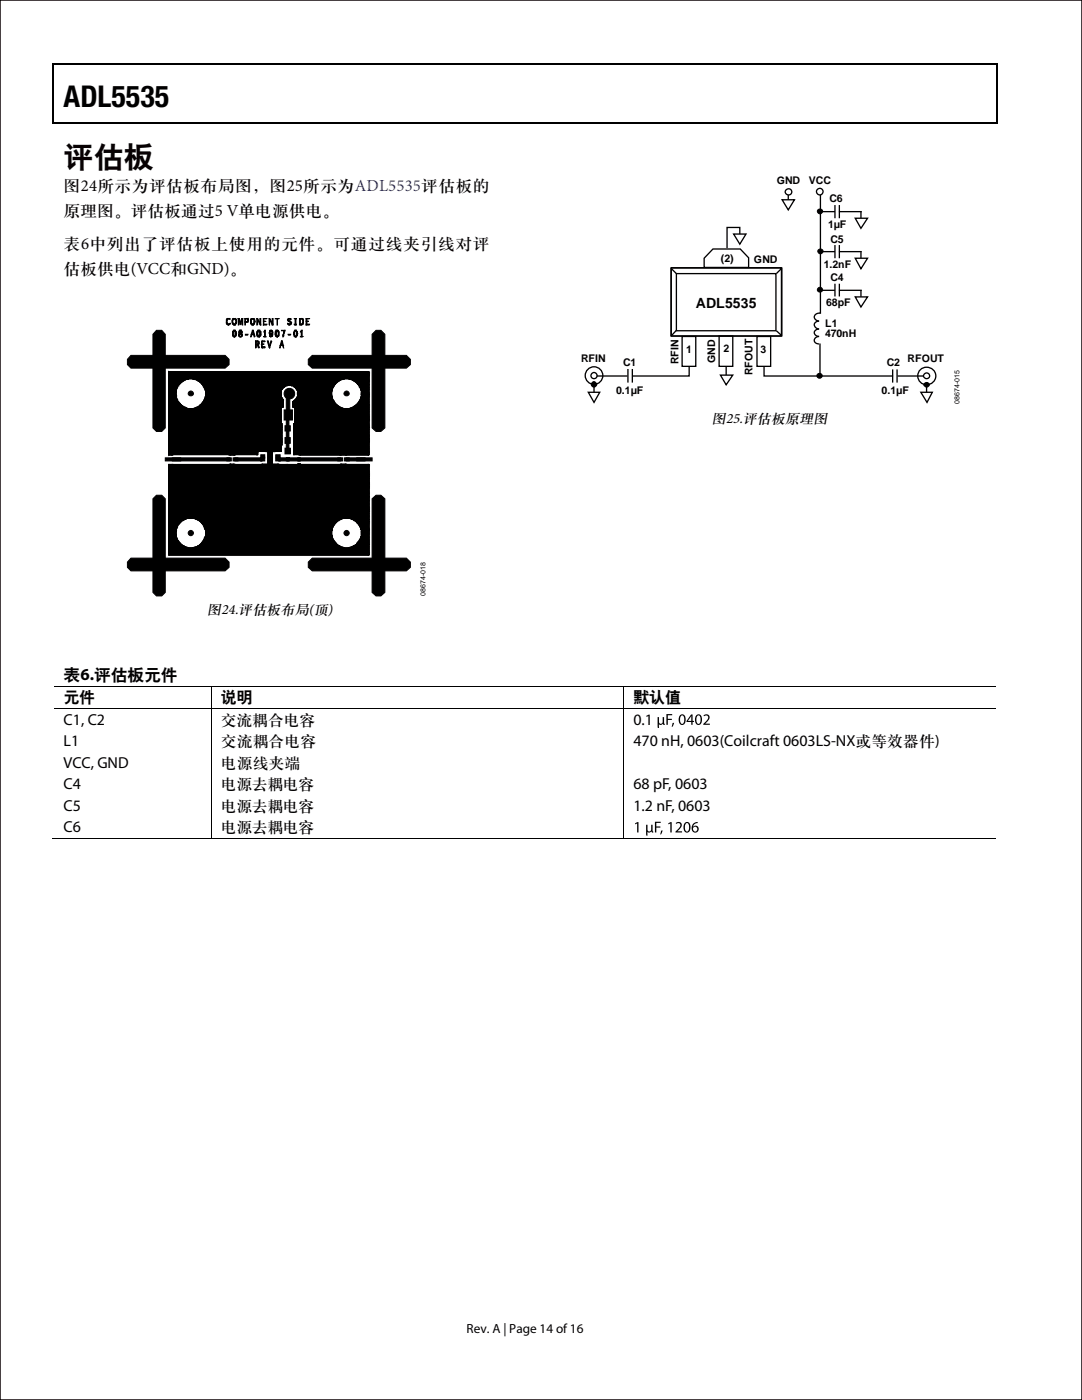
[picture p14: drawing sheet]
<svg xmlns="http://www.w3.org/2000/svg" width="216mm" height="279mm" viewBox="0 0 216 279" stroke-linecap="round" stroke-linejoin="round" font-family="sans-serif">
<defs><g id="words">
<text font-size="6" x="12.7" y="21.3">ADL5535</text>
<text font-size="6" fill="#080103" x="12.7" y="33.2">评估板</text>
<g font-size="3.4" fill="#080103">
<text x="12.7" y="38.1">图24所示为评估板布局图，图25所示为ADL5535评估板的</text>
<text x="12.7" y="43">原理图。评估板通过5 V单电源供电。</text>
<text x="12.7" y="49.7">表6中列出了评估板上使用的元件。可通过线夹引线对评</text>
<text x="12.7" y="54.7">估板供电(VCC和GND)。</text>
</g>
<text font-size="3.3" x="12.7" y="135.6">表6.评估板元件</text>
<g font-size="3.2">
<text x="12.7" y="140.2">元件</text>
<text x="44.1" y="140.2">说明</text>
<text x="126.4" y="140.2">默认值</text>
<text x="12.7" y="144.7">C1, C2</text>
<text x="12.7" y="148.9">L1</text>
<text x="44.1" y="144.7">交流耦合电容</text>
<text x="44.1" y="148.9">交流耦合电容</text>
<text x="126.4" y="148.9">470 nH, 0603(Coilcraft 0603LS-NX或等效器件)</text>
<text x="126.4" y="144.7">0.1</text>
<text x="12.7" y="153.2">VCC, GND</text>
<text x="44.1" y="153.2">电源线夹端</text>
<text x="12.7" y="157.5">C4</text>
<text x="12.7" y="161.8">C5</text>
<text x="44.1" y="157.5">电源去耦电容</text>
<text x="44.1" y="161.8">电源去耦电容</text>
<text x="126.4" y="157.5">68 pF, 0603</text>
<text x="126.4" y="161.8">1.2 nF, 0603</text>
<text x="12.7" y="166.1">C6</text>
<text x="44.1" y="166.1">电源去耦电容</text>
</g>
<g font-size="2.9">
<text x="142.1" y="84.3">图25.评估板原理图</text>
<text x="41.4" y="122.6">图24.评估板布局(顶)</text>
</g>
<text font-size="2.8" x="138.9" y="61.4">ADL5535</text>
<text font-size="2.6" x="93.1" y="266">Rev. A | Page 14 of 16</text>
<g font-size="2.1">
<text x="155" y="36.8">GND</text>
<text x="161.4" y="36.8">VCC</text>
<text x="165.5" y="40.2">C6</text>
<text x="165.2" y="45.4">1µF</text>
<text x="143.8" y="52.3">(2)</text>
<text x="150.4" y="52.5">GND</text>
<text x="164.4" y="53.6">1.2nF</text>
<text x="165.7" y="48.4">C5</text>
<text x="165.7" y="56.1">C4</text>
<text x="164.6" y="65.2">L1</text>
<text x="164.9" y="61.1">68pF</text>
<text x="136.9" y="70.4">1</text>
<text x="144.4" y="70.3">2</text>
<text x="151.8" y="70.5">3</text>
<text x="164.6" y="67.3">470nH</text>
<text x="116" y="72.2">RFIN</text>
<text x="124.3" y="73">C1</text>
<text x="135.4" y="72.7" transform="rotate(-90 135.4 72.7)">RFIN</text>
<text x="142.7" y="72.5" transform="rotate(-90 142.7 72.5)">GND</text>
<text x="150.2" y="74.9" transform="rotate(-90 150.2 74.9)">RFOUT</text>
<text x="176.9" y="73">C2</text>
<text x="181.1" y="72.2">RFOUT</text>
<text x="123" y="78.6">0.1µF</text>
<text x="175.9" y="78.6">0.1µF</text>
</g>
<g font-size="1.4">
<text x="191.4" y="80.6" transform="rotate(-90 191.4 80.6)">08674-015</text>
<text x="84.9" y="119" transform="rotate(-90 84.9 119)">08674-018</text>
</g>
</g></defs>
<g fill="#000">
<path d="M10.5 12.7h.3v1h-.3zM10.5 12.7h.3v.3h-.3zM133.3 12.7h.3v.3h-.3zM198.8 12.7h.2v1h-.2zM198.8 12.7h.2v.3h-.2zM10.5 24.4h.3v.3h-.3zM133.1 24.4h.2v.3h-.2zM198.8 24.4h.2v.3h-.2zM26.1 70.9h18.8l.8 .8v1.1l-.8 .7h-18.8l-.7-.7v-1.1zM33.7 74.2l39.9 .1zM33.7 74.3l39.9 .1zM33.7 74.5h39.8l.1 .2h-39.9z"/>
<path d="M33.7 74.6l39.9 .1zM33.7 74.8l39.9 .1-39.9 .1zM33.7 75l39.9 .1-39.9 .1zM33.7 75.2h39.8l.1 .2h-39.9zM33.7 75.3l39.9 .1-39.9 .1zM33.7 74.2v16.6zM33.7 75.5h3.9v.2h-3.9zM33.7 75.8h3.1l-3.1 .1zM33.7 76h2.7v.2h-2.7zM33.7 76.2h2.4v.2h-2.4zM33.7 76.3h2.3v.2h-2.3zM33.7 74.2l.1 .1z"/>
<path d="M33.7 76.5h2.2v.1h-2.2zM33.7 76.8h1.9v.2h-1.9zM33.7 76.9l1.9 .1zM33.7 77h1.7v.2h-1.7zM33.7 77.1h1.7v.1h-1.7zM33.7 77.2h1.7zM33.7 77.2h1.6v.2h-1.6zM33.7 77.3l1.6 .1-1.6 .1zM33.7 77.5h1.6zM33.7 77.5l1.6 .1-1.6 .1zM33.7 77.8h1.5zM33.7 77.8h1.5v.1h-1.5z"/>
<path d="M33.7 77.9h1.5zM33.7 76.8l1.9 .1zM33.7 77l1.7 .1zM33.7 77.4l1.6 .1zM33.7 77.5l1.6 .1zM33.7 77.7l1.5 .1zM33.7 77.8l1.5 .1zM33.7 77.9l1.5 .1zM33.7 77.9h1.5v.2h-1.5zM33.7 78.2h1.4v.2h-1.4zM33.7 78.5h1.4v.1h-1.4zM33.7 78.8h1.4l.1 .2h-1.5z"/>
<path d="M33.7 78.9l1.5 .1zM33.7 79.1h1.5v.2h-1.5zM33.7 79.4h1.5v.1h-1.5zM33.7 78.3l1.4 .1zM33.7 78.4l1.4 .1zM33.7 78.5l1.4 .1zM33.7 78.6h1.4zM33.7 78.6l1.4 .1zM33.7 78.7l1.4 .1zM33.7 79l1.5 .1zM33.7 79.1l1.5 .1zM33.7 79.2l1.5 .1z"/>
<path d="M33.7 79.3l1.5 .1zM33.7 79.4h1.5zM33.7 79.5l1.6 .1zM33.7 79.9l1.7 .1zM33.7 79.5h1.6v.2h-1.6zM33.7 79.6h1.6v.2h-1.6zM33.7 79.8h1.6zM33.7 79.8h1.7v.2h-1.7zM33.7 80h1.7zM33.7 80h1.7v.1h-1.7zM35 78.5l.2 .7zM35.1 79l.1 .7z"/>
<path d="M35.1 77.9l-.1 .7zM33.7 78l1.5 .1-1.5 .1zM33.7 78.1l1.5 .1zM33.7 78.2h1.5zM33.7 78.2l1.5 .1zM33.7 78.8l1.5 .1zM33.7 79h1.5zM35.2 79.5l.2 .6-.2-.5zM35.4 77l-.2 .6v-.1zM35.2 77.5l-.1 .6zM33.7 77.6l1.6 .1-1.6 .1zM33.7 79.4l1.6 .1z"/>
<path d="M33.7 79.5h1.6zM33.7 79.7l1.6 .1zM33.7 77.2l1.7 .1zM33.7 79.8l1.7 .1zM35.7 76.6h.2l-.5 .6zM33.7 77h1.8zM35.7 76.6l.5-.4zM33.7 76.6l2.1 .1zM33.7 76.5l2.2 .1zM33.7 76.4l2.3 .1zM36 76.2l.6-.3-.5 .5zM33.7 76.1l2.6 .1z"/>
<path d="M36.5 75.9l.5-.2 .1 .1-.5 .2zM33.7 75.8h3.3zM33.7 75.6l3.8 .1zM37 75.7l.6-.1zM38 75.5l.7 .2zM37.4 75.6l.7-.1zM38.5 75.6l.6 .2zM38.5 75.5h30.2v.2h-30.2zM39.1 75.7l.5 .2-.1 .1-.5-.2zM39 75.8l29.1-.1zM39.4 75.8h28.4v.1h-28.4zM39.5 75.9l.5 .3v.2z"/>
<path d="M39.6 76l28-.1zM40 76.2l.4 .5zM40 76.2h27.2v.2h-27.2zM40 76.3h27.1v.2h-27zM40.3 76.5h26.7v.1h-26.7zM40.3 76.5l26.6 .1zM40.3 76.6l26.6 .1zM40.4 76.7l26.4 .1zM40.5 76.8h16.7v.2h-16.7zM40.5 77l16.6-.1zM40.2 76.6h.2l.4 .6zM40.6 77.1l.2-.1 .1 .6z"/>
<path d="M40.6 77l16.3 .1zM40.7 77h16.2v.2h-16.2zM40.7 77.1h16.1v.1h-16.1zM40.6 80.1l15.9-.1v.1zM40.8 77.2h15.9h-16zM40.8 77.2h15.7v.2h-15.7zM40.8 77.3l15.7 .1-15.7 .1zM40.8 79.8h15.7v.2h-15.7zM40.7 79.9l15.8 .1zM40.9 79.5v.1l-.2 .5h-.1zM40.9 77.5l.1 .5zM40.8 79.6l15.5-.1v.2z"/>
<path d="M40.8 79.7h15.6zM40.9 77.6l15.4-.1v.2zM41 79.4h15.2v.1h-15.2zM41 79.1l-.1 .6zM41 78.5v.6zM41 78l.1 .6zM41.1 78.8h15v.2h-15zM41.1 78.6l15 .1zM41.1 78.4l15 .1zM41.1 78.2h15v.2h-15zM41.1 78h15v.2h-15zM41 77.8h15.2v.1h-15.1z"/>
<path d="M41 77.9h15.2zM41.1 77.9l15.1 .1-15.1 .1zM41.1 79.1h15.1v.2h-15.1zM41 79.2l15.2 .1zM41 79.3l15.2 .1zM45.3 63.7l.1 .1-.2 .4zM45.2 63.9v.4zM45.2 64.3l.2 .3h-.2zM45.2 64.2l.1 .2zM45.3 63.6l.1 .3h-.2zM45.2 64.4h.2v.3zM45.4 64.6l.1 .1-.1 .1z"/>
<path d="M45.3 63.6h.1v.2zM45.4 63.6h.2zM45.4 64.7l.2 .1-.1 .1zM45.4 63.6h.3zM45.6 63.5l.3 .1zM45.4 64.7l.3 .1-.2 .1zM45.7 63.6l.2 .1zM45.6 64.7l.2 .1-.2 .1zM45.6 64.7l.3-.1-.2 .2zM45.7 64.7l.3-.2zM46.3 64.2l.1 .2zM46.3 64.4l.1-.1 .1 .3z"/>
<path d="M46.3 64.1l.1-.1v.3zM46.3 63.9l.1-.1v.4zM46.4 64.4l.3 .3h-.2zM46.4 63.7l-.1 .2 .2-.3zM46.4 66.4v.3zM46.4 66.4l.1 .4zM46.4 66.7l.2 .3h-.2zM46.5 64.6l.2 .3-.3-.2zM46.4 66.2h.2l-.1 .2zM46.4 66.9h.2l.1 .3h-.2zM46.5 67l.2 .2zM46.4 63.6l.3-.1-.1 .2z"/>
<path d="M46.4 63.7l.3-.1-.3 .3zM46.6 63.5l.3 .1zM46.6 65.9l.1 .1-.2 .2zM46.4 66.2l.3-.2-.1 .3zM46.7 67.1l.2 .1h-.3zM46.7 63.5l.2 .1zM46.7 64.7h.2v.2h-.2zM46.7 67.2l.2-.1-.1 .1zM46.6 64.7l.3 .1-.2 .1zM46.6 65.9l.3 .1-.3 .1zM46.7 65.9h.2v.2zM46.8 63.6l.2-.1v.2z"/>
<path d="M46.9 65.9l.1 .3-.2-.2zM46.9 63.6l.2 .3zM46.8 64.7l.2-.1-.1 .3zM46.8 67.2l.2-.2-.1 .2zM46.9 66l.2 .2-.1 .2zM47 63.6l.2 .4-.3-.2zM47 64.4l.1 .1-.2 .2zM46.9 66.9h.2l-.1 .3zM46.9 66.7h.2v.3h-.2zM47 66.4l.2 .1-.1 .3h-.2zM46.9 66.4h.2v.3l-.2-.1zM46.9 66.2h.2v.2h-.2z"/>
<path d="M47 63.9l.2-.1v.4zM47.1 64l.1 .3zM47.1 64.2l.1 .2h-.2zM46.9 64.5l.3-.2-.1 .3zM47.6 63.5l.1 .1-.1 1.3zM47.6 66.7l.1 .2zM47.6 66.8l.1 .3zM47.6 66.9l.2 .3zM47.7 66.4h.2l-.1 .2zM47.6 66.3l.2-.1v.2zM47.7 66v.4zM47.7 66.5l.1 .1-.2 .2z"/>
<path d="M47.7 67.1l.3 .1h-.1zM47.7 66.4h.3v.2zM48.2 63.5l.2 .1-.4 1.1-.1-.1zM47.9 66.4l.3 .1-.3 .1zM47.8 65.9h.2v.2l-.3 .1zM47.8 66.5h.4zM47.7 66.5l.3-.1-.2 .3zM47.5 63.5h.3l.3 1.1-.1 .1zM48 66.4l.3 .2-.1 .1zM47.8 65.9h.3l-.2 .2zM47.9 65.9h.3v.2zM48 66.4l.2 .1-.2 .1z"/>
<path d="M47.8 67.2h.3zM47.9 67.2h.3zM48.2 66.5l.1 .3h-.1zM48 65.9h.2l.1 .3-.3-.1zM48 67.2l.3-.1-.2 .1zM48.1 66.1l.1-.1 .1 .3-.1 .1zM48.2 66.2l.1 .1v.1zM48.1 66.4h.2l-.1 .2zM48.2 66.9h.1l-.1 .3zM48.2 66.8h.1v.3h-.1zM48.2 66.7h.1v.2h-.1zM48.3 63.6l.1-.1v1.4l-.1-.1z"/>
<path d="M48.9 63.5l.1 1.4zM48.9 63.5l.4 .1zM48.9 64.2l.4 .1h-.4zM49.2 63.5l.3 .1zM49.3 63.6h.2v.2zM49.5 63.6v.4zM49.5 63.8v.4zM49.4 64l.1 .3h-.2zM49.2 64.2l.3 .1h-.3zM49 66.7l.5 .1-.5 .1zM50 64.3l.2 .3h-.2zM50 64.2l.1 .2z"/>
<path d="M50 64v.3zM50 63.8l.1 .4zM50 63.7l.2-.1-.2 .4zM50.4 65.9h.1l-.5 1.3zM50 64.5l.2-.1 .1 .3zM50.1 64.7l.2-.1 .1 .2-.1 .1zM50 63.7l.3-.1-.2 .3zM50.1 66.7l.6 .1zM50.1 63.6l.3-.1-.1 .2zM50.3 63.5l.2 .1zM50.4 63.5l.2 .1zM50.3 64.7l.2 .1-.2 .1z"/>
<path d="M50.5 63.6l.2 .1zM50.7 64.4v.3h-.2zM50.4 64.7l.2 .1-.1 .1zM50.5 63.6l.2 .2 .1-.1zM50.5 64.7l.2-.1-.2 .3zM50.6 63.8l.2 .2-.1-.3zM50.8 63.8l.1 .3-.2 .1zM50.7 64l.2 .1-.1 .2zM50.7 64.3v.3zM50.4 65.9h.1l.4 1.3h-.1zM50.7 64.2h.2l-.1 .2zM51 68l.2 .1-.1 1.3z"/>
<path d="M51 68l.5 .1-.5 .1zM51.2 63.5l.2 .1-.1 1.3zM51.2 66.4l.2 .1v.3h-.2zM51.3 66.1l.2-.1v.3h-.2zM51.2 66.4h.2l-.1 .3zM51.2 66.7l.3 .2-.2 .1zM51.2 66.9h.3v.3h-.2zM51.3 68l.3 .2h-.3zM51.3 66.2h.2l-.1 .2h-.2zM51.3 67l.3 .2h-.1zM51 68.7h.5zM51.3 66.1l.3-.2-.1 .3z"/>
<path d="M51.5 67.1l.3 .1h-.4zM51.5 68.1l.2 .2h-.2zM51.5 68.4h.2l-.1 .3zM51.5 68.5l.2 .1-.2 .1zM51.3 68.7l.3-.1-.2 .2zM51.5 67.2h.2l.1-.1zM51.3 68.7h.2l.3 .6-.1 .1-.2-.1zM51.5 68.2h.2v.3h-.2zM51.5 65.9h.3l-.3 .2zM51.7 65.9l.2 .3h-.1zM51.5 65.9l.4 .1-.1 .1zM51.8 66l.2 .2-.1 .2z"/>
<path d="M51.8 67h.1l-.1 .2zM51.9 63.6l.1-.1v1.4l-.1-.1zM51.2 63.5h.2l.6 1.4zM51.9 66.9h.1l-.2 .3zM51.9 66.7h.1v.3l-.2-.1zM51.9 66.5l.1-.1v.4h-.1zM51.9 66.4h.1v.3l-.1-.1zM51.8 66.2h.2v.2h-.1zM52.3 68v1.4zM52.3 68.6l.3 .1h-.4zM52.3 69.2h.5l.1 .1-.6 .1zM52.3 68l.6 .1-.6 .1z"/>
<path d="M52.6 64.1l.4 .1zM52.6 63.5v1.4zM52.6 63.5l.7 .1zM52.6 67.2h.5zM52.8 65.9l.1 1.3zM52.8 65.9l-.2 .4zM52.6 64.7l.7 .1-.7 .1zM53.4 68h.1l.4 1.3-.1 .1zM54.1 68l.1 .1-.4 1.3-.1-.1zM53.7 63.6l.1 1.3zM53.8 67l.3 .2zM53.8 66.2l.1 .2h-.2z"/>
<path d="M53.7 66.4l.2 .2-.1-.2zM53.8 66.4l.2 .3h-.2zM53.8 66.6l.3 .2zM54 67.1l-.1 .1h.2zM53.8 66h.2l-.1 .3zM53.8 66l.3-.1v.2l-.3 .1zM54 67.2h.2zM54.1 65.9l.2 .1-.2 .1zM53.9 65.9l.2 .1-.2 .1zM53.9 66.7l.2 .1zM54.1 66l.1-.1 .1 .3zM54.1 67.2l.2-.3-.1 .3z"/>
<path d="M54.2 66l.2 .4zM54.1 66.7h.2l-.2 .2zM54.2 66.5l.1 .2-.2 .1zM54.3 63.5l.2 .1-.1 1.3zM54.1 67l.3-.2-.1 .4zM54.3 66.6l.1 .3zM54.3 66.4l.1 .3zM54.3 66.2v.3zM54.3 66.4h.1l-.2 .3zM53.7 63.5h.1l.7 1.4h-.2zM54.9 63.5l.8 .1zM54.9 66.4l.2 .1v.3h-.2z"/>
<path d="M55 66.2l.1 .2h-.2zM54.9 66.4h.2l-.1 .3zM54.9 66.7h.2v.3zM54.9 66.9l.3 .2-.1 .1zM55 67.1l.1-.1 .2 .2h-.1zM55.1 65.9l.3 .1-.3 .1zM54.9 66.2l.2-.2 .1 .1-.1 .2zM55.2 67.1l.2 .1h-.3zM55.1 65.9h.2l-.2 .3zM55.3 63.5l.1 1.4zM55.2 67.2h.3zM55.4 65.9l.2 .3h-.1z"/>
<path d="M55.2 65.9l.3 .1-.1 .1zM55.5 66l.1 .4zM55.5 67l.1 .1-.2 .1zM55.5 66.9v.3zM55.5 66.7l.1 .3-.1-.1zM55.6 66.4l-.1 .4zM55.5 66.4l.1 .3zM55.5 66.2h.1v.2zM56.2 68l.1 .1-.5 1.3zM56 79l.1 .4zM55.9 78.7h.2v.4zM55.9 78.4h.2v.3h-.2z"/>
<path d="M56 78l.1 .5h-.2zM41.1 78.6h15zM41.1 78.5l15 .1h-15zM41.1 78.5h15zM55.9 68.9h.6zM56.1 79.3l.2 .3zM56.1 77.8l-.1 .4zM56.1 77.8l.2-.3-.2 .4zM41.1 79l15.1 .1zM41 79.4h15.2zM56.2 79.5l.4 .4h-.2zM41 77.6l15.3 .1-15.3 .1z"/>
<path d="M41 79.4l15.3 .1zM56.2 65.9l.7 .1zM40.8 77.4l15.6 .1zM56.4 77.2l.2 .1-.4 .3zM56.4 77.2l.4-.1v.1l-.3 .2zM40.8 79.7l15.7 .1zM40.8 77.2l15.8 .1zM56.4 66.9h.2l-.1 .3zM56.5 66.7l.1-.1v.4l-.2-.1zM56.2 68h.1l.3 1.4zM56.6 66.4v.4zM56.6 66.2h.2l-.2 .4z"/>
<path d="M56.8 65.9v.5h-.2zM56.7 77.2l.3-.3-.2 .3zM56.9 77l.5-.1-.1-.1zM57.2 76.8l.4-.1v.2l-.4 .1zM57.1 78.7l.6-.5 .4 .2v.2l-.4 .5-.6-.1zM57.4 64.5l.3 .3-.3-.1zM57.5 63.9l.2 .2v.1zM57.4 63.8l.3 .2-.1 .1zM57.6 76.7h.3v.2h-.3zM57.5 64.7l.2 .1v.1zM57.7 64l.2 .2h-.2zM57.5 63.6h.2l-.1 .3h-.2z"/>
<path d="M57.5 63.6h.2l-.1 .2zM57.6 63.6h.1zM57.7 63.5l.2 .1zM57.7 63.6h.3zM57.7 64.1l.3 .2zM57.8 76.8h.4v.2zM57.7 64.7l.2 .1-.2 .1zM57.8 63.6l.3 .1-.1 .1zM57.7 64.8l.3-.1-.2 .2zM57.9 64.5l.2 .1-.2 .2zM57.9 64.2l.2 .2h-.2zM57.5 66.7l.5 .1-.4 .1z"/>
<path d="M58 64.3l.2 .1-.1 .1h-.2zM58 76.8l8.7 .1zM57.9 64.4h.3l-.1 .3h-.2zM58.2 76.8l.4 .2h-.4zM58.2 76.9l8.4-.1 .1 .2zM58.4 76.9l.4 .2v.1zM58.6 80h8v.1h-8zM58.6 66.4l.1 .3zM58.7 66.4l-.1 .4zM58.6 66.7l.2 .3zM58.7 77h7.8l.1 .2h-7.9zM58.7 77l.3 .2v.2l-.3-.2z"/>
<path d="M58.7 66.2l-.1 .2zM58.7 66.9l.2 .3h-.2zM58.7 67l.2 .2zM58.7 63.6h.4zM58.4 80.1l.5-.1zM58.8 77.1h7.7v.1h-7.8zM58.7 64.7h.4v.2h-.3zM58.8 65.9l.1 .1-.2 .2zM58.7 66.1l.2-.1-.1 .3zM58.9 67.1l.2 .1h-.3zM58.9 79.8l7.6 .1-7.6 .1zM58.9 77.2l.3 .4z"/>
<path d="M58.9 63.5l.2 .1-.1 1.3zM58.9 67.2h.2zM58.7 80l.3-.2-.2 .3zM59 77.2h7.4v.2h-7.4zM59 77.3l7.4 .1-7.4 .1zM58.8 65.9h.3l-.2 .2zM58.9 65.9h.2v.2zM59 79.6h7.3v.2h-7.3zM59 65.9h.1l.1 .3zM59.1 79.5h7.2v.2h-7.2zM58.9 79.8l.3-.3-.2 .4zM59.1 77.5h7.2v.2h-7.2z"/>
<path d="M59 67.2l.2-.2-.1 .2zM59.1 66.1l.1 .3 .1-.2zM59.1 77.6h7.2v.2h-7.1zM59.1 79.4l7.2 .1zM59.2 79.4h7.1l-7.1 .1zM59.1 66.9h.2l-.2 .3zM59.1 66.7h.2v.3h-.2zM59.2 66.4l.2 .1-.1 .3h-.2zM59.1 66.4h.2v.3l-.2-.1zM59.1 66.2h.2v.2h-.2zM59.2 79.3l7 .1zM59.3 77.8h6.9v.1h-6.9z"/>
<path d="M59.2 77.8l7 .1zM59.3 79.3l.1 .1-.3 .2zM59.3 77.8l.2 .3-.1 .1zM59.1 77.5l.3 .4zM59.3 79.2l6.9 .1zM59.4 79.1l6.8 .1-6.8 .1zM59.4 78.8h6.8v.2h-6.8zM59.4 78.2h6.8v.2h-6.8zM59.4 78h6.8v.2h-6.8zM59.4 77.9l6.8 .1-6.8 .1zM59.3 77.9h6.9zM59.4 79v.4z"/>
<path d="M59.5 78.6l.1 .1-.2 .4zM59.4 78l.2 .5h-.2zM59.4 78.7l6.8-.1zM59.4 78.6l6.8 .1zM59.4 78.6h6.8zM59.4 78.5h6.8v.1h-6.7zM59.4 78.5l6.8 .1zM59.4 78.5l6.8-.1zM59.4 78.4l6.8 .1zM59.4 78.4h.2v.3h-.2zM59.8 63.6l.1-.1v1.4l-.1-.1zM59.8 63.6h.4z"/>
<path d="M59.8 64.7h.4v.2h-.4zM60.1 63.5l.3 .1zM60.2 63.6l.3 .1zM60.4 64.5l.1 .2-.3 .1zM60.1 65.9h.2l-.1 1.3zM59.9 66.2l.4-.3-.2 .4zM60.1 64.7h.3l-.2 .2zM60.3 63.6h.2v.3zM60.4 63.7l.1 .3zM60.4 64.4l.1 .3h-.2zM59.9 67.2h.6zM60.5 63.9v.3z"/>
<path d="M60.5 64.1v.3zM60.5 64.3l-.1 .3zM61.1 64.1l.4 .1zM61.1 63.5l.2 .1-.1 1.3zM61.1 63.5l.7 .1zM61.1 64.7l.7 .1-.7 .1zM61.5 71.7l.8-.8h18.8l.8 .8v1.1l-.8 .7h-18.8l-.8-.7zM66.1 78h.1v.6zM66.1 78.5l.1 .7zM66.1 79.1h.1l.1 .6zM59.4 79.1l6.8 .1zM59.4 79l6.8 .1z"/>
<path d="M59.4 77.9l6.8 .1zM66.2 77.5v.6zM66.2 79.5l.4 .6zM59.2 77.7l7.1 .1zM59 79.7l7.4 .1zM66.4 77.1l.5-.5-.3 .6zM66.5 77l.1 .1-.4 .5zM58.7 80l7.9 .1zM66.8 76.6l.5-.4-.4 .5zM40.3 76.5h26.7zM67.1 76.2l.5-.3-.4 .5zM40 76.2h27.3z"/>
<path d="M39.8 76.1l27.6 .1zM39.8 76l27.7 .1-27.7 .1zM67.6 75.9l.5-.2 .1 .1-.6 .2zM39.6 75.9l28.1 .1zM68.1 75.7l.5-.1zM38.9 75.7l29.5 .1zM68.6 75.6l.6-.1zM69.1 75.5l.6 .2zM69.7 75.6l.5 .2zM69.7 75.5l3.9 .1-3.9 .1zM70.1 75.7l.6 .2-.1 .1zM70.1 75.7l3.5 .1z"/>
<path d="M70.4 75.8h3.2l-3.2 .1zM70.6 76h3zM70.6 75.9l.6 .3v.2zM71.1 76.2l.4 .5zM71.4 76.7h2.2zM71.7 76.9l1.9 .1zM71.6 76.9l1.9-.1 .1 .2zM71.4 76.6l.5 .6zM71.7 77.1l.2-.1v.6zM71.7 80.1l1.8-.1 .1 .1zM71.8 77.1h1.7l.1 .1h-1.8zM71.8 77h1.7l.1 .2h-1.8z"/>
<path d="M71.9 79.8l1.7 .1-1.7 .1zM71.8 77.2h1.8zM71.9 77.5l.3 .6zM71.9 79.6l1.7 .1-1.7 .1zM71.9 79.5h1.6l.1 .2h-1.7zM71.9 77.5l1.7 .1-1.7 .1zM71.9 77.3l1.7 .1-1.7 .1zM71.9 77.3l1.6-.1 .1 .2zM71.9 79.4h1.7zM72.1 79l.1 .1-.3 .6zM72.1 78.5l.1 .7zM72.1 77.9l.1 .7z"/>
<path d="M72.1 78.8h1.4l.1 .2h-1.5zM72.1 78.9l1.5 .1zM72.1 79.1l1.5 .1-1.5 .1zM72.1 77.9l1.5 .1-1.5 .1zM72.1 78.3h1.5zM72.2 78.4l1.4 .1h-1.5zM72.1 78.7h1.5zM73.4 74.2l.2 .1zM73.4 74.3h.2l-.1 16.5zM72.1 78l1.5 .1-1.5 .1zM72.1 78.1l1.5 .1zM72.1 78.2h1.5z"/>
<path d="M72.1 78.2l1.5 .1zM72.1 78.3l1.5 .1zM72.1 78.4l1.5 .1zM72.1 78.5h1.5zM72.1 78.5l1.5 .1h-1.4zM72.1 78.6h1.5zM72.1 78.6l1.5 .1zM72.1 78.7l1.5 .1zM72.1 78.8l1.5 .1zM72.1 79h1.5zM71.8 80l1.8 .1zM71.8 80h1.8z"/>
<path d="M71.8 79.9l1.8 .1zM71.9 79.8l1.7 .1zM71.9 79.8h1.7zM71.9 79.7l1.7 .1zM71.9 79.5l1.7 .1zM71.9 79.5h1.7zM71.9 79.4l1.7 .1zM72 79.4h1.6zM72 79.3l1.6 .1zM72 79.3h1.6zM72 79.2l1.6 .1zM72.1 79.1l1.5 .1z"/>
<path d="M72.1 79l1.5 .1zM72.1 77.9l1.5 .1zM72.1 77.9h1.5zM72 77.9h1.6zM72 77.8l1.6 .1h-1.5zM72 77.8h1.6zM71.9 77.7l1.7 .1zM71.9 77.6l1.7 .1-1.6 .1zM71.9 77.5l1.7 .1zM71.9 77.5h1.7zM71.9 77.4l1.7 .1zM71.9 77.2l1.7 .1z"/>
<path d="M71.9 77.2h1.7zM71.7 77l1.9 .1zM71.7 77h1.9zM71.6 76.8l2 .1zM71.5 76.7l2.1 .1zM71.5 76.7h2.1zM71.4 76.6l2.2 .1zM71.4 76.5l2.2 .1zM71.3 76.5h2.3l-2.2 .1zM71.2 76.5h2.4zM71.2 76.4l2.4 .1zM71.2 76.3l2.4 .1-2.4 .1z"/>
<path d="M71.1 76.2l2.5 .1-2.4 .1zM71.1 76.2h2.5zM70.9 76.1l2.7 .1zM70.8 76l2.8 .1-2.7 .1zM70.7 76h2.9zM70.6 75.9l3 .1zM70.5 75.8l3.1 .1zM70.3 75.8h3.3zM70 75.7l3.6 .1zM69.8 75.6l3.8 .1zM33.7 74.3h39.9zM33.7 74.4h39.9z"/>
<path d="M33.7 74.4l39.9 .1zM33.7 74.5l39.9 .1zM33.7 74.7h39.9zM33.7 74.7l39.9 .1zM33.7 74.8l39.9 .1zM33.7 74.9l39.9 .1zM33.7 75h39.9zM33.7 75l39.9 .1zM33.7 75.1l39.9 .1zM33.7 75.2l39.9 .1zM33.7 75.4l39.9 .1zM33.7 75.5l39.9 .1z"/>
<path d="M31.2 65.9h1.1l.7 .8v18.7l-.7 .7h-1.1l-.7-.7v-18.7zM33.7 99l39.9 .1zM33.7 99.3l39.9 .1zM33.7 99.4h39.8l.1 .2h-39.9zM33.7 99.5l39.9 .1zM33.7 99.6h39.8l.1 .2h-39.9zM33.7 99.7h39.8l.1 .2h-39.9zM33.7 99.8l39.9 .1zM33.7 99.9h39.8l.1 .2h-39.9zM33.7 100l39.9 .1-39.9 .1zM33.7 92.7l39.9 .1zM33.7 93h39.9z"/>
<path d="M33.7 93.1l39.9 .1-39.9 .1zM33.7 93.3h39.8l.1 .2h-39.9zM33.7 93.4l39.9 .1-39.9 .1zM33.7 93.6h39.8l.1 .1h-39.9zM33.7 93.7h39.9l-39.9 .1zM33.7 93.8l39.9 .1-39.9 .1zM33.7 94.3l39.9 .1zM33.7 94.5l39.9 .1zM33.7 94.7l39.9 .1zM33.7 94.9h39.8l.1 .2h-39.9zM33.7 95l39.9 .1zM33.7 95.1h39.8l.1 .2h-39.9z"/>
<path d="M33.7 95.2l39.9 .1zM33.7 95.3h39.8l.1 .2h-39.9zM33.7 95.4l39.9 .1-39.9 .1zM33.7 95.6l39.9 .1-39.9 .1zM33.7 95.9h39.9l-39.9 .1zM33.7 96.1l39.9 .1-39.9 .1zM33.7 96.3l39.9 .1zM33.7 96.5l39.9 .1zM33.7 96.6h39.9l-39.9 .1zM33.7 96.7l39.9 .1zM33.7 98.1l39.9 .1-39.9 .1zM33.7 98h39.9l-39.9 .1z"/>
<path d="M33.7 97.9h39.8l.1 .1h-39.9zM33.7 97.7l39.9 .1-39.9 .1zM33.7 97.6h39.8l.1 .2h-39.9zM33.7 97.4l39.9 .1-39.9 .1zM33.7 97.3h39.9zM33.7 97l39.9 .1zM33.7 86.1h22.5v.2h-22.5zM33.7 86.2l22.5 .1zM33.7 86.3h22.5v.2h-22.5zM33.7 86.4l22.5 .1h-22.5zM33.7 86.5l22.5 .1-22.5 .1zM33.7 86.8l22.5 .1-22.5 .1z"/>
<path d="M33.7 87.2l22.5 .1-22.5 .1zM33.7 87.4l22.5 .1zM33.7 87.5l22.5 .1-22.5 .1zM33.7 87.7l22.5 .1zM33.7 88h22.5zM33.7 88.1l22.5 .1-22.5 .1zM33.7 88.4l22.5 .1-22.5 .1zM33.7 88.6h22.5v.1h-22.5zM33.7 88.7h22.5l-22.5 .1zM33.7 88.8h22.5v.2h-22.5zM33.7 88.9h22.5v.2h-22.5zM33.7 89.1h22.5v.2h-22.5z"/>
<path d="M33.7 92.7l.7 .1zM33.7 90.6h.7l.1 .2h-.8zM33.7 90.7h.7v.1h-.7zM33.7 90.5l17.7 .1zM33.7 90.4h17.6l.1 .2h-17.7zM33.7 90.2l17.7 .1zM33.7 89.8h22.5v.2h-22.5zM33.7 89.6h22.5v.2h-22.5zM33.7 89.5h22.5v.2h-22.5zM33.7 89.4h22.5v.1h-22.5zM33.7 89.3h22.5v.1h-22.5zM33.7 81.5h22.4v.2h-22.4z"/>
<path d="M33.7 81.7h22.4v.2h-22.4zM33.7 81.8h22.4v.2h-22.4zM33.7 82h22.4v.2h-22.4zM33.7 82.1h22.4v.1h-22.4zM33.7 82.2h22.4v.2h-22.4zM33.7 82.3h22.4v.2h-22.4zM33.7 82.5h22.4v.2h-22.4zM33.7 82.6h22.4v.2h-22.4zM33.7 82.8h22.4v.1h-22.4zM33.7 83.1h22.4v.2h-22.4zM33.7 83.4h22.4v.2h-22.4zM33.7 83.8h22.4v.2h-22.4z"/>
<path d="M33.7 84.1h22.4v.2h-22.4zM33.7 84.3h22.4v.1h-22.4zM33.7 84.4h22.4v.1h-22.4zM33.7 84.5h22.5v.2h-22.5zM33.7 84.6l22.5 .1-22.5 .1zM33.7 84.8l22.5 .1-22.5 .1zM33.7 85l22.5 .1zM33.7 85.2l22.5 .1zM33.7 85.7l22.5 .1zM33.7 85.8h22.5v.2h-22.5zM33.7 85.9l22.5 .1zM33.7 86h22.5v.2h-22.5z"/>
<path d="M33.7 80l1.7 .1zM33.7 80.2l1.9 .1zM33.7 80.1h1.8l-1.8 .1zM33.7 80.2h1.9zM33.7 80.2h2v.2h-2zM33.7 80.3h2v.2h-2zM33.7 80.5h2.2v.2h-2.2zM33.7 80.7l2.3 .1zM33.7 80.8h2.4v.1h-2.4zM33.7 80.9l2.6 .1zM33.7 81h2.8v.2h-2.8zM33.7 81.4h3.5v.1h-3.5z"/>
<path d="M33.7 81.5h3.8zM34.3 92.7l.3 .1zM34.3 90.7l.3-.1v.2h-.3zM33.7 92.7l.8 .1zM34.2 91.6l.2-.2h11.5l.1 .4-.1 .2h-11.5zM34.5 90.6h11.2v.2h-11.2zM33.7 80.1l1.9 .1zM35.4 80l.5 .6h-.2zM33.7 80.5l2.2 .1zM35.7 80.5l.5 .4zM36.5 81.2l.6 .2-.1 .1zM36 80.8l.6 .5-.6-.4z"/>
<path d="M33.7 81.3h3.1zM33.7 81.3l3.3 .1zM37 81.4l.6 .1h-.6zM37.4 81.5l.7 .1zM38.5 81.5l.6-.1v.1zM38 81.5h.7zM38.9 81.4h17.2v.1h-17.2zM39 81.4l.6-.1-.5 .2zM39 81.4l17.1 .1zM39.3 81.3l16.8 .1zM39.5 81.2l.5-.4v.1zM39.6 81.1l16.9 .1z"/>
<path d="M39.7 81h16.8v.2h-16.8zM40 80.8h16.5v.1h-16.5zM40 80.8h16.5zM40.7 80l.1 .1-.4 .5h-.2zM40.3 80.5h16.2v.2h-16.2zM40.2 80.7l16.3 .1zM40.3 80.5l16.2 .1zM40.4 80.5l-.4 .4zM40.5 80.2h16v.2h-16zM40.4 80.3h16.1v.2h-16zM40.6 80.1h15.9v.1h-15.9zM40.5 80.1l16 .1z"/>
<path d="M45.6 90.6h.3v.2h-.3zM45.6 92.7l.3 .1zM45.7 90.7l.1-.1 .2 .2zM45.8 90.6h1l.1 .2h-1.1zM45.9 90.7h.8v.1h-.8zM46 92.6l-.1 .2zM45.9 92.6h.8v.2h-.8zM46.7 90.7h.1v.1h-.1zM46.7 92.6l.2 .2h-.2zM46.7 90.7l.2-.1v.2h-.1zM45.8 92.7l1.1 .1zM46.8 92.7l.1 .1z"/>
<path d="M46.7 91.6l.2-.2h5.4l.2 .4-.2 .2h-5.4zM46.9 90.6h4.4v.2h-4.4zM51.2 90.6l.2 .2h-.2zM51.2 90.1h.2v.7h-.2zM33.7 90.6l17.7 .1zM33.7 90.4l17.7 .1zM33.7 90.3l17.7 .1zM33.7 90.3h17.7zM33.7 90.1l17.7 .1zM33.7 90.1h17.7l-17.7 .1zM33.7 90.1h17.7zM52 92.7l.3 .1z"/>
<path d="M51.8 91.6l.5-.6 .5 .2v.3l-.6 .5-.4-.2zM46.9 92.7l5.3 .1zM51.8 87.1h.1l.2 .1-.2 .3-.1-.1zM52.4 92.6l.1 .1-.2 .1zM52.3 92.6l1.3 .1-1.3 .1zM53.1 87.1h.2v.3l-.1 .1zM53.1 89.7h.2v.3l-.1 .1zM53.5 90.1l.8 .1zM53.5 90.2l.8 .1zM53.5 90.3l.8 .1zM53.5 90.1h.8v.1h-.8zM53.5 90.4l.8 .1z"/>
<path d="M53.5 90.5l.8 .1zM53.5 90.6l.8 .1zM53.5 90.1h.8zM53.5 90.4h.8v.2h-.8zM53.5 90.6h.8zM53.5 90.6h.8v.2h-.8zM53.5 90.1v2.7zM53.5 90.8h.8zM53.5 90.8l.8 .1zM53.5 90.9l.8 .1zM53.5 91l.8 .1zM53.5 91.2l.8 .1z"/>
<path d="M53.5 91.3l.8 .1zM53.5 91.5l.8 .1zM53.5 91.6h.8zM53.5 91.7l.8 .1zM53.5 91.8l.8 .1zM53.5 91.9l.8 .1zM53.5 92l.8 .1zM53.5 92.1l.8 .1zM53.5 92.2l.8 .1zM53.5 92.3h.8zM53.5 92.3l.8 .1zM53.5 90.7h.8v.1h-.8z"/>
<path d="M53.5 90.8h.8v.2h-.8zM53.5 91h.8zM53.5 91h.8v.2h-.8zM53.5 91.1h.8v.2h-.8zM53.5 91.3h.8zM53.5 91.3h.8v.2h-.8zM53.5 91.4h.8v.2h-.8zM53.5 91.5h.8v.2h-.8zM53.5 91.6h.8v.2h-.8zM53.5 91.8h.8zM53.5 91.8h.8v.2h-.8zM53.5 92.2h.8v.1h-.8z"/>
<path d="M53.5 92.4l.8 .1zM53.5 92.5l.8 .1zM53.5 92.6l.8 .1zM53.5 92.4h.8v.2h-.8zM53.5 91.2l.3-.3h.3l.2 .3v.8l-.2 .3h-.3l-.3-.3zM53.5 91l.3-.2h.3l.2 .2v.5l-.2 .3h-.3l-.3-.3zM53.5 90.4l.3-.3h.3l.2 .3v1l-.2 .2h-.3l-.3-.2zM53.8 89.4h.3l.2 .2v1.2l-.2 .2h-.3l-.3-.2v-1.2zM53.5 89l.3-.3h.3l.2 .3v1l-.2 .2h-.3l-.3-.2zM53.5 88.6l.3-.3h.3l.2 .3v.8l-.2 .1-.6-.1zM53.5 91.6l.3-.2h.3l.2 .2v1.2l-.2 .2h-.3l-.3-.2zM53.8 88.3h.3v.2h-.3z"/>
<path d="M53.8 86.5h.3v.3h-.3zM53.8 90.4h.3v.3h-.3zM53.8 91.7l.2-.1 .1 .2-.1 .3-.2-.1zM53.8 92.4h.3v.3h-.3zM54.3 92.6l1.3 .1-1.3 .1zM54.3 90.1h1.8zM55.4 92.6l.4 .2h-.4zM55.2 88.4h.3v.3h-.3zM55.2 89.7h.3l-.1 .4-.3-.2zM55.5 91.6l.1-.2h2l.1 .4-.1 .2h-2zM55.1 91.2l.5-.2 .5 .6v.2l-.5 .2-.5-.5zM55.7 92.7l1.6 .1z"/>
<path d="M56 84.5l.1 .1zM56 81.2l.5 .1zM56 81.2l.1 3.4zM56.1 88.8v1.3zM56.1 88.7l.1 .1zM33.7 86.3l22.5 .1zM33.7 86.5h22.5zM33.7 86.5l22.5 .1zM33.7 86.6l22.5 .1-22.5 .1zM33.7 86.7l22.5 .1zM33.7 86.8l22.5 .1zM33.7 86.9l22.5 .1-22.5 .1z"/>
<path d="M33.7 87l22.5 .1zM33.7 87.1h22.5zM33.7 87.1l22.5 .1h-22.5zM33.7 87.2h22.5zM33.7 87.2l22.5 .1zM33.7 87.3l22.5 .1zM33.7 87.5l22.5 .1zM33.7 87.6l22.5 .1zM33.7 87.8h22.5zM33.7 87.8l22.5 .1-22.5 .1zM33.7 87.9l22.5 .1zM33.7 88l22.5 .1z"/>
<path d="M33.7 88.1l22.5 .1zM33.7 88.2l22.5 .1zM33.7 88.3h22.5zM33.7 88.3l22.5 .1zM33.7 88.4l22.5 .1zM33.7 88.5l22.5 .1zM33.7 88.6l22.5 .1zM33.7 88.7l22.5 .1zM33.7 84.5l22.5 .1zM33.7 84.7l22.5 .1zM33.7 84.8l22.5 .1zM33.7 84.9l22.5 .1z"/>
<path d="M33.7 85.1h22.5zM33.7 85.1h22.5l-22.5 .1zM33.7 85.1l22.5 .1zM33.7 85.3h22.5zM33.7 85.3l22.5 .1-22.5 .1zM33.7 85.4l22.5 .1zM33.7 85.5h22.5zM33.7 85.5l22.5 .1-22.5 .1zM33.7 85.6l22.5 .1zM33.7 85.8h22.5zM33.7 85.8l22.5 .1zM33.7 86l22.5 .1z"/>
<path d="M55.9 88.4h.2v.3h-.2zM56.4 79.8l.1 1.5zM56.9 89.4h1v1.2h-1zM57.3 82.6l.2-.1 .3 .3-.1 .6-.3 .2-.3-.2zM57.1 91.4h.6v.6h-.6zM57.1 92.7l.3 .1zM57.1 89.8h.6l-.1 .5-.5-.2zM57.1 87.8l.2-.2h.3l.1 .2-.1 2.5h-.3l-.2-.2zM57.1 85.4l.2-.2h.3l.1 .2-.1 2.8-.5-.2zM57.1 83l.2-.1h.3l.1 .1-.1 2.8-.5-.1zM57.1 91.6l.2-.2h2.5l.1 .4-.1 .2h-2.5zM57.1 78.7l.3-.2h.3l.1 .2v4.3l-.1 .1-.6-.1z"/>
<path d="M58.4 81h9.2v.2h-9.2zM58.4 80.9l9 .1zM58.4 80.2h8.4v.2h-8.4zM58.4 80.3h8.4v.2h-8.4zM58.4 80.5h8.5v.2h-8.5zM58.4 80.8h8.8v.1h-8.8zM58.4 80.1l.1 1.2zM58.4 81.2l.6 .1zM58.5 80.1h8.1v.1h-8.1zM58.6 88.9l15 .1-15 .1zM58.6 88.8h14.9l.1 .2h-15zM58.6 88.7h15l-15 .1z"/>
<path d="M58.6 88.6h14.9l.1 .1h-15zM58.6 88.4l15 .1-15 .1zM58.6 88.1l15 .1-15 .1zM58.6 88h15zM58.6 87.7l15 .1zM58.6 87.5l15 .1-15 .1zM58.6 87.4l15 .1zM58.6 87.2l15 .1-15 .1zM58.6 86.8l15 .1-15 .1zM58.6 86.5l15 .1-15 .1zM58.6 86.4l15 .1h-15zM58.6 86.3h14.9l.1 .2h-15z"/>
<path d="M58.6 86.2l15 .1zM58.6 86.1h14.9l.1 .2h-15zM58.6 89.1l15 .1-15 .1zM58.6 89.3l15 .1h-15zM58.6 89.1l.1 .1zM58.6 89.1l.1 1.7zM58.6 90l15 .1zM58.6 90.2l15 .1zM58.6 90.4h14.9l.1 .2h-15zM58.6 90.5l15 .1zM58.6 90.6h1.1v.2h-1.1zM58.6 84.5h14.9l.1 .2h-15z"/>
<path d="M58.6 84.6l15 .1-15 .1zM58.6 84.8l15 .1-15 .1zM58.6 85l15 .1zM58.6 85.2l15 .1zM58.6 85.7l15 .1zM58.6 85.8h14.9l.1 .2h-15zM58.6 85.9l15 .1zM58.6 86h14.9l.1 .2h-15zM58.6 84.5l.4 .1zM58.9 81.4h9.4l.1 .1h-9.5zM58.9 81.5h14.6l.1 .2h-14.7zM58.9 81.6l14.7 .1z"/>
<path d="M58.9 81.7h14.6l.1 .2h-14.7zM58.9 81.8h14.6l.1 .2h-14.7zM58.9 81.9l14.7 .1zM58.9 82h14.6l.1 .2h-14.7zM58.9 82.1l14.7 .1h-14.7zM58.9 82.2l14.7 .1-14.7 .1zM58.9 82.5l14.7 .1-14.7 .1zM58.9 82.9l14.7 .1zM58.9 83.1h14.6l.1 .2h-14.7zM58.9 83.2l14.7 .1zM58.9 83.4h14.6l.1 .2h-14.7zM58.9 83.5l14.7 .1z"/>
<path d="M58.9 84.4h14.7l-14.7 .1zM58.9 84.3h14.6l.1 .1h-14.7zM58.9 84.1l14.7 .1-14.7 .1zM58.9 83.8l14.7 .1-14.7 .1zM58.9 83.7h14.7zM58.9 81.2l.1 3.4zM59.5 91.4h8.5l.2 .4-.2 .2h-8.5zM59.6 90.7h.3v.1zM59.7 90.6h13.8l.1 .2h-13.9zM59.6 92.7l.3 .1zM59.7 92.7l8.2 .1zM59.8 90.7h8.1v.1h-8.1z"/>
<path d="M66.4 80h.2l.3 .6zM58.4 80.6l8.6 .1zM67.1 80.8l.5 .5-.5-.4zM66.8 80.5l.5 .4zM58.4 80.8l8.9 .1zM58.4 81h9.1zM67.6 81.2l.6 .2-.1 .1zM58.9 81.2l8.8 .1zM67.8 90.7h.3v.1h-.3zM67.8 92.7l.3-.1v.2zM68 90.7h1.1v.1h-1.1zM68 92.6h1.1v.2h-1.1z"/>
<path d="M68.1 81.4l.5 .1h-.5zM68.5 86.7h5.1v1.5h-5.1zM69 92.6l.2 .2h-.2zM68.9 91.6l.2-.2h3.7l.2 .4-.2 .2h-3.7zM68.6 81.5l.6 .1zM69.1 81.5h.6zM68.9 90.7l.3 .1h-.2zM69.1 90.7h4.4v.1h-4.4zM69.7 81.5l.5-.1v.1zM69.8 81.5h3.8zM70 81.4h3.5l.1 .1h-3.6zM70.1 81.4l.6-.1-.6 .2z"/>
<path d="M70.5 81.3h3.1zM70.6 81.2l.6-.4v.1zM70.9 80.9l2.7 .1zM71.2 80.8h2.4zM71.4 80.5l-.3 .4zM71.8 80l.1 .1-.5 .5zM71.3 80.6h2.3zM71.6 80.2l2 .1-2 .1zM71.9 79.5l.1 .1-.2 .5h-.1zM71.7 80.1h1.9l-1.9 .1zM69.6 81.5h4zM70.1 81.4l3.5 .1z"/>
<path d="M70.3 81.3l3.3 .1zM70.4 81.3h3.2zM70.6 81.2l3 .1zM70.6 81.1l3 .1zM70.7 81l2.9 .1-2.8 .1zM70.8 81h2.8zM71 80.9l2.6 .1zM71.1 80.8l2.5 .1zM71.1 80.8h2.5l-2.4 .1zM71.2 80.7l2.4 .1zM71.2 80.6l2.4 .1zM71.4 80.5l2.2 .1z"/>
<path d="M71.4 80.4l2.2 .1zM71.5 80.3l2.1 .1-2.1 .1zM71.6 80.2l2 .1zM71.6 80.2h2zM71.7 80.1l1.9 .1zM73.4 90.7h.2l-.1 .1zM73.4 92.7h.2v18.1h-.2zM73.4 92.7l.2 .1zM59.7 92.7l13.9 .1zM58.6 89l15 .1zM58.6 88.8l15 .1zM58.6 88.7l15 .1z"/>
<path d="M58.6 88.6l15 .1zM58.6 88.5l15 .1zM58.6 88.4l15 .1zM58.6 88.3l15 .1zM58.6 88.3h15zM58.6 88.2l15 .1zM58.6 88.1l15 .1zM58.6 88l15 .1zM58.6 87.9l15 .1zM58.6 87.8l15 .1-15 .1zM58.6 87.8h15zM58.6 87.6l15 .1z"/>
<path d="M58.6 87.5l15 .1zM58.6 87.3l15 .1zM58.6 87.2l15 .1zM58.6 87.2h15zM58.6 87.1l15 .1h-15zM58.6 87.1h15zM58.6 87l15 .1zM58.6 86.9l15 .1-15 .1zM58.6 86.8l15 .1zM58.6 86.7l15 .1zM58.6 86.6l15 .1-15 .1zM58.6 86.5l15 .1z"/>
<path d="M58.6 86.5h15zM58.6 86.3l15 .1zM58.6 89.1l15 .1zM58.6 89.2l15 .1zM58.6 89.3l15 .1zM58.6 89.4h15l-15 .1zM58.6 89.4l15 .1zM58.6 89.5h15zM58.6 89.5l15 .1-15 .1zM58.6 89.6l15 .1-15 .1zM58.6 89.7l15 .1zM58.6 89.8h15z"/>
<path d="M58.6 89.8l15 .1-15 .1zM58.6 89.9l15 .1zM58.6 90.1h15zM58.6 90.1h15l-15 .1zM58.6 90.1l15 .1zM58.6 90.3h15zM58.6 90.3l15 .1zM58.6 90.4l15 .1zM58.6 90.6l15 .1zM58.9 81.5l14.7 .1zM58.9 81.7l14.7 .1zM58.9 82l14.7 .1z"/>
<path d="M58.9 82.2h14.7zM58.9 82.3l14.7 .1-14.7 .1zM58.9 82.2l14.7 .1zM58.9 82.4l14.7 .1zM58.9 82.5l14.7 .1zM58.9 82.6l14.7 .1-14.7 .1zM58.9 82.7l14.7 .1zM58.9 82.8h14.7zM58.9 82.8l14.7 .1h-14.7zM58.9 82.9h14.7zM58.9 83h14.7zM58.9 83l14.7 .1z"/>
<path d="M58.9 83.1l14.7 .1zM58.9 83.3h14.7zM58.9 83.3l14.7 .1zM58.9 83.4l14.7 .1zM58.9 83.6h14.7zM58.6 84.7l15 .1zM58.6 84.8l15 .1zM58.6 84.9l15 .1zM58.6 85.1h15zM58.6 85.1h15l-15 .1zM58.6 85.1l15 .1zM58.6 85.3h15z"/>
<path d="M58.6 85.3l15 .1-15 .1zM58.6 85.4l15 .1zM58.6 85.5h15zM58.6 85.5l15 .1-15 .1zM58.6 85.6l15 .1zM58.6 85.8h15zM58.6 85.8l15 .1zM58.6 86l15 .1zM58.6 84.5l15 .1zM58.9 84.4l14.7 .1zM58.9 84.3l14.7 .1zM58.9 84.2l14.7 .1z"/>
<path d="M58.9 84.1l14.7 .1zM58.9 84l14.7 .1zM58.9 84h14.7zM58.9 83.9l14.7 .1zM58.9 83.8l14.7 .1zM58.9 83.7l14.7 .1zM58.9 83.6l14.7 .1zM33.7 98.8h39.9zM33.7 98.8l39.9 .1-39.9 .1zM33.7 98.9l39.9 .1zM33.7 99.1h39.9zM33.7 99.1l39.9 .1-39.9 .1z"/>
<path d="M33.7 99.2l39.9 .1zM33.7 99.4h39.9zM33.7 99.4l39.9 .1zM33.7 99.6l39.9 .1zM33.7 99.9l39.9 .1zM33.7 92.8h39.9zM33.7 92.8l39.9 .1-39.9 .1zM33.7 92.9l39.9 .1zM33.7 93l39.9 .1zM33.7 93.1l39.9 .1zM33.7 93.2l39.9 .1zM33.7 93.3l39.9 .1z"/>
<path d="M33.7 93.5l39.9 .1zM33.7 93.6l39.9 .1zM33.7 93.7l39.9 .1zM33.7 93.8l39.9 .1zM33.7 93.9l39.9 .1-39.9 .1zM33.7 94l39.9 .1zM33.7 94.1h39.9zM33.7 94.1l39.9 .1-39.9 .1zM33.7 94.2l39.9 .1zM33.7 94.4h39.9zM33.7 94.4h39.9l-39.9 .1zM33.7 94.4l39.9 .1z"/>
<path d="M33.7 94.6h39.9zM33.7 94.6l39.9 .1zM33.7 94.8h39.9zM33.7 94.8l39.9 .1zM33.7 94.9l39.9 .1zM33.7 95.1h39.9zM33.7 95.1l39.9 .1zM33.7 95.3l39.9 .1zM33.7 95.5l39.9 .1zM33.7 95.6l39.9 .1zM33.7 95.7l39.9 .1-39.9 .1zM33.7 95.8l39.9 .1z"/>
<path d="M33.7 95.9h39.9zM33.7 95.9l39.9 .1-39.9 .1zM33.7 96l39.9 .1zM33.7 96.1l39.9 .1zM33.7 96.2l39.9 .1zM33.7 96.4h39.9zM33.7 96.4l39.9 .1zM33.7 96.6h39.9zM33.7 96.6l39.9 .1zM33.7 98.7l39.9 .1zM33.7 98.7h39.9l-39.9 .1zM33.7 98.6l39.9 .1h-39.9z"/>
<path d="M33.7 98.6h39.9zM33.7 98.4l39.9 .1-39.9 .1zM33.7 98.5l39.9 .1zM33.7 98.4h39.9zM33.7 98.3l39.9 .1zM33.7 98.2l39.9 .1-39.9 .1zM33.7 98.1l39.9 .1zM33.7 98l39.9 .1zM33.7 97.9l39.9 .1zM33.7 97.8l39.9 .1zM33.7 97.6l39.9 .1zM33.7 97.5l39.9 .1z"/>
<path d="M33.7 97.4l39.9 .1zM33.7 97.3l39.9 .1zM33.7 97.2l39.9 .1zM33.7 97.1l39.9 .1-39.9 .1zM33.7 97.1h39.9zM33.7 96.9l39.9 .1zM33.7 96.8l39.9 .1-39.9 .1zM33.7 96.8h39.9zM74.2 66.7l.8-.8h1l.8 .8v18.7l-.8 .7h-1l-.8-.7zM26.1 111.4h18.8l.8 .8v1l-.8 .7h-18.8l-.7-.7v-1zM30.5 99.5l.7-.7h1.1l.7 .7v18.7l-.7 .7h-1.1l-.7-.7zM33.7 100.2h39.9l-39.9 .1z"/>
<path d="M33.7 100.3h39.8l.1 .2h-39.9zM33.7 100.4l39.9 .1-39.9 .1zM33.7 100.6l39.9 .1-39.9 .1zM33.7 100.9h39.9l-39.9 .1zM33.7 101l39.9 .1zM33.7 101.1l39.9 .1-39.9 .1zM33.7 101.3l39.9 .1zM33.7 101.6h39.9zM33.7 101.7l39.9 .1-39.9 .1zM33.7 102l39.9 .1zM33.7 102.2h39.8l.1 .1h-39.9zM33.7 102.3h39.9z"/>
<path d="M33.7 102.3h39.8l.1 .2h-39.9zM33.7 102.4l39.9 .1-39.9 .1zM33.7 102.6h39.8l.1 .2h-39.9zM33.7 102.7l39.9 .1-39.9 .1zM33.7 102.9l39.9 .1h-39.9zM33.7 109.5h39.9l-39.9 .1zM33.7 109.6h39.8l.1 .2h-39.9zM33.7 109.7l39.9 .1-39.9 .1zM33.7 109.9l39.9 .1-39.9 .1zM33.7 110.1l39.9 .1zM33.7 110.2h39.9l-39.9 .1zM33.7 110.3l39.9 .1z"/>
<path d="M33.7 110.6l39.9 .1zM33.7 103.4h3.5v.2h-3.5zM33.7 103.6l3.1 .1zM33.7 103.8h2.8v.1h-2.8zM33.7 103.9h2.5v.2h-2.5zM33.7 104.2h2.3v.2h-2.3zM33.7 104.5h2v.1h-2zM33.7 104.6h1.9zM33.7 104.6l1.9 .1-1.9 .1zM33.7 104.6l1.9 .1zM33.7 104.8l1.7 .1zM33.7 104.9l1.7 .1z"/>
<path d="M33.7 104.9h1.7zM33.7 104.9h1.7v.2h-1.7zM33.7 105h1.7v.2h-1.7zM33.7 105.2h1.6zM33.7 105.2h1.6v.1h-1.6zM33.7 105.3l1.6 .1zM33.7 105.4h1.5v.2h-1.5zM33.7 106.1h1.4v.2h-1.4zM33.7 105.2l1.6 .1zM33.7 105.5l1.5 .1zM33.7 105.6l1.5 .1zM33.7 105.7l1.5 .1z"/>
<path d="M33.7 105.8l1.5 .1zM33.7 106l1.4 .1zM33.7 106.1l1.4 .1zM33.7 106.2l1.4 .1zM33.7 106.3l1.4 .1zM33.7 106.4l1.4 .1zM33.7 106.5l1.4 .1zM33.7 106.6h1.4zM33.7 106.5h1.4v.1h-1.4zM33.7 106.6h1.4l.1 .2h-1.5zM33.7 106.7l1.5 .1-1.5 .1zM33.7 106.9h1.5z"/>
<path d="M33.7 106.9h1.5v.2h-1.5zM33.7 107h1.5v.2h-1.5zM33.7 107.2h1.5zM33.7 107.2l1.6 .1h-1.6zM33.7 107.4h1.6zM33.7 107.5h1.6v.2h-1.6zM33.7 107.7h1.7zM33.7 107.7h1.7v.2h-1.7zM33.7 107.9h1.7zM33.7 106.8l1.5 .1zM33.7 106.9l1.5 .1zM33.7 107.1l1.5 .1z"/>
<path d="M33.7 107.2l1.5 .1zM33.7 107.3l1.6 .1zM33.7 107.4l1.6 .1zM33.7 107.7l1.7 .1zM33.7 107.8l1.7 .1zM33.7 108l1.9 .1zM33.7 108.1h1.9zM33.7 108.2h2.1l.1 .2h-2.2zM33.7 108.5h2.3v.2h-2.3zM33.7 108.8h2.7v.1h-2.7zM33.7 108.9h3v.2h-3zM33.7 109l3.1 .1-3.1 .1z"/>
<path d="M33.7 109.2l3.7 .1-3.7 .1zM33.7 109.3h3.9v.2h-3.9zM35 106.3l.2 .6zM35.1 105.8l-.1 .6zM35.1 106.8l.1 .6zM33.7 105.9h1.5zM33.7 105.9h1.5l-1.5 .1zM33.7 105.9l1.5 .1zM33.7 106l1.5 .1zM33.7 106.6h1.5zM33.7 106.6l1.5 .1zM35.4 104.8l-.2 .6v-.1z"/>
<path d="M35.2 105.3l-.1 .6zM35.2 107.3l.2 .6-.2-.5zM33.7 105.4l1.6 .1zM33.7 107.3h1.6l-1.6 .1zM33.7 107.4l1.6 .1-1.6 .1zM33.7 105.1l1.7 .1zM33.7 107.6l1.7 .1zM33.7 104.7l1.8 .1-1.8 .1zM33.7 107.9h1.8zM33.7 107.9l1.9 .1-1.9 .1zM35.7 104.4l.2 .1-.5 .4zM35.4 107.9l.5 .5h-.2z"/>
<path d="M33.7 104.4l2.1 .1zM33.7 108.2l2.1 .1zM33.7 104.4h2.2zM33.7 104.1l2.3 .1zM33.7 108.5l2.3 .1zM36 104l.6-.3-.5 .4zM35.7 104.5l.5-.5zM35.7 108.2l.5 .6zM33.7 108.8h2.6zM36.5 103.7l.6-.1-.5 .2zM36.5 108.9l.6 .3-.1 .1zM36 108.7l.6 .2v.2z"/>
<path d="M33.7 103.6l3.3 .1zM33.7 109.1l3.3 .1zM37 109.2l.6 .2-.1 .1zM33.7 103.4h3.7zM37.4 109.3l.7 .2h-.6zM37 103.5l.6-.1zM37.4 103.4h.7zM38.1 103.3l.6 .1h-.7zM38.5 109.3l.6-.1-.6 .3zM38.5 109.3h30.2v.2h-30.2zM38 109.4l.7-.1-.1 .2zM38.8 109.2h29.6v.2h-29.6z"/>
<path d="M39 109.2l.5-.3 .1 .1-.5 .3zM39 103.5l.6 .3h-.1zM38.5 103.4l.6 .2zM39 103.5l29.1 .1zM39.3 109.1l28.5-.1v.2zM39.3 103.7l28.5-.1zM39.5 108.9h28.3v.2h-28.3zM39.5 108.9l.5-.2-.5 .4zM39.5 103.7l.5 .4zM39.6 103.8h28zM39.7 103.8h27.9v.1h-27.9zM39.8 108.8h27.6l.1 .1h-27.7z"/>
<path d="M39.8 103.8l27.7 .1zM40 108.7l.4-.5zM40 104l.4 .5zM40 103.9h27.2l.1 .2h-27.3zM40 108.6l27.1-.1v.2zM40 104.1l27.1 .1zM40.2 108.3l.6-.4-.4 .5zM40.2 108.4l26.8 .1zM40.3 104.2h26.7v.2h-26.7zM40.2 104.2l26.8 .1zM40.3 108.3l26.6-.1v.2zM40.3 104.4l26.6 .1z"/>
<path d="M40.3 108.2l26.6 .1zM40.4 108.1l26.4 .1zM40.5 104.5h26.3v.1h-26.3zM40.9 107.3v.1l-.1 .5h-.2zM40.5 107.9h26.1v.2h-26zM40.6 104.7h26v.2h-26zM40.5 104.7l26.1-.1v.2zM40.6 104.9l.2-.1 .1 .6zM40.2 104.4h.2l.4 .5zM40.7 107.7h25.8v.2h-25.8zM40.6 104.8l26 .1zM40.7 107.7l25.8 .1z"/>
<path d="M40.8 107.5h25.6v.2h-25.6zM40.8 104.9h25.7v.2h-25.7zM40.9 105.3l.1 .6zM40.8 107.4l25.5 .1zM40.8 105.2l25.5 .1zM40.8 105.2h25.5v.1zM40.9 107.3h25.4v.1h-25.3zM41 107.2h25.3v.1h-25.3zM41 105.4l25.3 .1-25.3 .1zM40.9 105.4l25.4-.1zM41 106.9l-.1 .5zM41 106.3v.6z"/>
<path d="M41 105.9l.1 .5zM41 107.1l25.2-.1v.2zM41 107l25.2-.1v.2zM41 106.7h25.2v.2h-25.2zM41 106.6h25.2v.2h-25.2zM41 106.5h25.2v.1h-25.2zM41 106.1h25.2v.2h-25.2zM41 105.9h25.2v.1h-25.2zM41 105.8l25.2 .1zM41 105.7l25.2 .1zM41 105.7l25.2-.1zM61.5 112.2l.8-.8h18.8l.8 .8v1l-.8 .7h-18.8l-.8-.7z"/>
<path d="M66.1 105.9h.1v.5zM66.1 106.3l.1 .6h-.1zM66.2 106.8l.1 .6-.2-.5zM41 106.9l25.2 .1zM41 106.8l25.2 .1zM66.5 104.8l.1 .1-.4 .5zM66.2 105.3v.6h-.1zM66.3 107.3l.3 .6-.4-.5zM41 107.2l25.3 .1zM40.8 107.4l25.6 .1-25.6 .1zM40.8 105.2h25.6zM66.9 104.4l-.3 .5h-.2z"/>
<path d="M66.4 107.9h.2l.3 .5zM40.8 105l25.7 .1-25.7 .1zM40.7 107.8l25.9 .1zM40.5 108l26.2 .1zM40.5 104.6l26.2 .1zM66.8 104.5l.5-.5zM40.3 108.4h26.7zM67.1 104l.5-.3-.4 .4zM67.1 108.7l.5 .2v.2zM66.8 108.2l.5 .6zM40 108.7h27.3zM39.8 108.8h27.6z"/>
<path d="M67.6 103.7l.6-.1-.6 .2zM67.6 108.9l.6 .3-.1 .1zM39.6 108.9l28.1 .1zM39.6 103.7l28.1 .1zM68.1 103.5l.5-.1zM68.1 109.2l.5 .1v.2zM38.9 109.2l29.5 .1zM38.9 103.4l29.5 .1-29.5 .1zM68.6 103.4h.6zM68.6 109.3l.6 .2h-.6zM69.1 109.4l.6-.1v.2zM69.1 103.3l.6 .1z"/>
<path d="M69.7 109.3l.5-.1-.5 .3zM69.8 109.2l3.8 .1-3.8 .1zM70.1 109.2l.5-.3 .1 .1zM70.1 103.5l.6 .3h-.1zM69.7 103.4l.5 .2zM70.4 109l3.2 .1-3.2 .1zM70.4 103.6l3.2 .1zM70.5 109l3-.1 .1 .2zM70.6 108.9l.6-.2-.6 .4zM70.8 108.8l2.8 .1h-2.9zM70.7 103.8h2.8l.1 .1zM70.8 108.8h2.7l.1 .1z"/>
<path d="M70.8 103.9h2.8zM71.4 108.2l.1 .1-.4 .5zM70.6 103.7l.6 .4zM71.1 103.9h2.4l.1 .2h-2.5zM71.1 108.7h2.5zM71.2 108.5h2.3l.1 .2h-2.4zM71.2 104l2.4 .1h-2.5zM71.2 104.3l2.3-.1 .1 .2zM71.8 107.9l-.4 .5zM71.1 104l.4 .5zM71.4 108.2h2.1l.1 .2h-2.2zM71.3 108.4h2.3z"/>
<path d="M71.3 104.4h2.3zM71.5 104.5h2.1l-2.1 .1zM71.5 108.1h2.1zM71.9 107.3l.1 .1-.1 .5h-.2zM71.7 104.6l1.9 .1-1.9 .1zM71.4 104.4l.5 .5zM71.7 104.9l.2-.1v.6zM71.9 104.9l1.7 .1-1.7 .1zM71.9 105.3l.3 .6zM71.9 105.2h1.7l-1.7 .1zM71.9 105.3l1.7 .1zM71.9 105.5h1.7z"/>
<path d="M71.9 107.3h1.7zM72.1 106.8l.1 .1-.3 .5zM72.2 106.3l-.1 .6zM72.1 105.8l.1 .6zM72 105.7h1.6zM72.1 105.8l1.5 .1zM72.1 106.6h1.4l.1 .2h-1.5zM72.1 106.7l1.5 .1-1.5 .1zM72 107l1.5-.1 .1 .2zM72 107.1h1.6zM72.1 106.1h1.5zM72.1 106.4h1.5z"/>
<path d="M72.1 106.6l1.4-.1 .1 .1zM72.2 106.6h1.4h-1.5zM73.4 110.7l.2 .1zM71.4 104.4h2.2zM71.4 104.4l2.2 .1zM71.4 104.5h2.2zM71.5 104.5l2.1 .1zM71.6 104.6l2 .1zM71.7 104.7l1.9 .1-1.9 .1zM71.7 104.8l1.9 .1zM71.8 104.9h1.8zM71.8 104.9l1.8 .1z"/>
<path d="M71.9 105l1.7 .1-1.7 .1zM71.9 105.1l1.7 .1zM71.9 105.2h1.7zM71.9 105.2l1.7 .1zM71.9 105.4l1.7 .1zM72 105.5l1.6 .1zM72 105.6l1.6 .1zM72.1 105.7l1.5 .1zM72.1 105.9h1.5zM72.1 105.9h1.5l-1.5 .1zM72.1 105.9l1.5 .1zM72.1 106l1.5 .1z"/>
<path d="M72.1 106.1l1.5 .1-1.4 .1zM72.1 106.2l1.5 .1zM72.1 106.3l1.5 .1zM72.1 106.4l1.5 .1zM72.1 106.5l1.5 .1zM72.1 106.6h1.5zM72.1 106.6l1.5 .1zM72.1 106.8l1.5 .1zM72.1 106.9h1.5zM72.1 106.9l1.5 .1zM72 107.1l1.6 .1zM72 107.2h1.6z"/>
<path d="M71.9 107.2l1.7 .1zM71.9 107.3h1.7l-1.7 .1zM71.9 107.3l1.7 .1zM71.9 107.4h1.7zM71.9 107.4l1.7 .1-1.7 .1zM71.9 107.5l1.7 .1-1.7 .1zM71.9 107.6l1.7 .1zM71.9 107.7h1.7zM71.8 107.7h1.8zM71.8 107.7l1.8 .1-1.8 .1zM71.8 107.8l1.8 .1zM71.7 107.9h1.9z"/>
<path d="M71.7 107.9l1.9 .1-1.9 .1zM71.6 108l2 .1zM71.6 108.1h2zM71.4 108.1l2.2 .1zM71.4 108.2l2.2 .1zM69.6 109.3l4 .1-3.9 .1zM70 109.2l3.6 .1zM70.3 109.1l3.3 .1zM70.6 108.9l3 .1zM70.6 108.9h3zM70.9 108.8h2.7zM71 108.7l2.6 .1z"/>
<path d="M71.2 108.5l2.4 .1zM71.2 108.4l2.4 .1zM71.2 108.4h2.4zM71.2 104.2l2.4 .1zM71.2 104.1l2.4 .1zM71.2 104.1h2.4zM71 103.9l2.6 .1zM70.6 103.8h3zM70.6 103.7l3 .1zM70.5 103.7h3.1zM70.3 103.6l3.3 .1zM70.1 103.5l3.5 .1z"/>
<path d="M70 103.4l3.6 .1-3.6 .1zM69.8 103.4h3.8zM69.6 103.4h4zM33.7 100.1l39.9 .1zM33.7 100.2h39.9zM33.7 100.2l39.9 .1zM33.7 100.3l39.9 .1zM33.7 100.5l39.9 .1zM33.7 100.6l39.9 .1zM33.7 100.7l39.9 .1-39.9 .1zM33.7 100.8l39.9 .1zM33.7 100.9h39.9z"/>
<path d="M33.7 100.9l39.9 .1zM33.7 101.1l39.9 .1zM33.7 101.2l39.9 .1zM33.7 101.4h39.9zM33.7 101.4l39.9 .1-39.9 .1zM33.7 101.5l39.9 .1zM33.7 101.6l39.9 .1zM33.7 101.7l39.9 .1zM33.7 101.8l39.9 .1zM33.7 101.9h39.9zM33.7 101.9l39.9 .1zM33.7 102.1h39.9z"/>
<path d="M33.7 102.1l39.9 .1zM33.7 102.2l39.9 .1zM33.7 102.3l39.9 .1zM33.7 102.5l39.9 .1zM33.7 102.6l39.9 .1zM33.7 102.8l39.9 .1zM33.7 102.9l39.9 .1zM33.7 103h39.9l-39.9 .1zM33.7 103l39.9 .1zM33.7 103.1h39.9zM33.7 103.1l39.9 .1-39.9 .1zM33.7 103.2l39.9 .1-39.9 .1z"/>
<path d="M33.7 103.3l39.9 .1zM33.7 109.4l39.9 .1zM33.7 109.5h39.9zM33.7 109.5l39.9 .1zM33.7 109.6l39.9 .1zM33.7 109.8l39.9 .1zM33.7 109.9l39.9 .1zM33.7 110l39.9 .1zM33.7 110.2h39.9zM33.7 110.2l39.9 .1zM33.7 110.7h39.9zM33.7 110.5l39.9 .1z"/>
<path d="M33.7 110.4l39.9 .1-39.9 .1zM33.7 110.4h39.9zM74.2 99.5l.8-.7h1l.8 .7v18.7l-.8 .7h-1l-.8-.7z"/>
<circle cx="41.2" cy="74.8" r=".34"/>
<circle cx="51.4" cy="79.8" r=".37"/>
<circle cx="56.5" cy="74.8" r=".37"/>
<circle cx="57.7" cy="78.6" r="1.06"/>
<circle cx="61.6" cy="77.3" r=".39"/>
<circle cx="35.6" cy="89.3" r=".4"/>
<circle cx="35.6" cy="86.2" r=".4"/>
<circle cx="36.8" cy="89.3" r=".39"/>
<circle cx="36.8" cy="86.2" r=".39"/>
<circle cx="38.1" cy="89.3" r=".4"/>
<circle cx="38.1" cy="86.2" r=".4"/>
<circle cx="40" cy="89.9" r=".38"/>
<circle cx="40" cy="95" r=".36"/>
<circle cx="41.2" cy="89.9" r=".37"/>
<circle cx="41.2" cy="93.7" r=".36"/>
<circle cx="42.5" cy="89.9" r=".38"/>
<circle cx="42.5" cy="93.7" r=".37"/>
<circle cx="42.5" cy="95" r=".36"/>
<circle cx="43.8" cy="89.9" r=".37"/>
<circle cx="45.1" cy="89.9" r=".38"/>
<circle cx="45.1" cy="93.7" r=".37"/>
<circle cx="45.1" cy="95" r=".36"/>
<circle cx="46.3" cy="89.9" r=".38"/>
<circle cx="47.6" cy="89.9" r=".39"/>
<circle cx="47.6" cy="88.7" r=".39"/>
<circle cx="47.6" cy="95" r=".37"/>
<circle cx="48.8" cy="89.9" r=".38"/>
<circle cx="48.9" cy="93.7" r=".37"/>
<circle cx="50.2" cy="86.8" r=".39"/>
<circle cx="50.2" cy="89.9" r=".39"/>
<circle cx="50.2" cy="95" r=".37"/>
<circle cx="53.3" cy="95" r=".37"/>
<circle cx="53.9" cy="85.3" r=".38"/>
<circle cx="54" cy="83.6" r=".36"/>
<circle cx="55.9" cy="93.7" r=".39"/>
<circle cx="55.9" cy="95" r=".37"/>
<circle cx="57.8" cy="95" r=".38"/>
<circle cx="59.6" cy="81" r=".39"/>
<circle cx="59.6" cy="89.9" r=".39"/>
<circle cx="60.9" cy="89.9" r=".37"/>
<circle cx="61.6" cy="84.9" r=".39"/>
<circle cx="62.2" cy="89.9" r=".39"/>
<circle cx="62.2" cy="93.7" r=".39"/>
<circle cx="62.2" cy="95" r=".37"/>
<circle cx="63.4" cy="89.9" r=".37"/>
<circle cx="64.1" cy="88" r=".39"/>
<circle cx="64.7" cy="89.9" r=".39"/>
<circle cx="64.7" cy="95" r=".37"/>
<circle cx="66" cy="89.9" r=".38"/>
<circle cx="66" cy="88" r=".37"/>
<circle cx="67.2" cy="89.9" r=".37"/>
<circle cx="67.2" cy="95" r=".34"/>
<circle cx="67.9" cy="96.3" r=".39"/>
<circle cx="68.5" cy="89.9" r=".38"/>
<circle cx="68.5" cy="93.7" r=".37"/>
<circle cx="69.8" cy="86.2" r=".37"/>
<circle cx="69.8" cy="89.3" r=".37"/>
<circle cx="71.1" cy="89.3" r=".38"/>
<circle cx="71.1" cy="86.2" r=".38"/>
<circle cx="71.1" cy="87.5" r=".33"/>
<circle cx="72.3" cy="89.3" r=".37"/>
<circle cx="72.3" cy="86.2" r=".37"/>
<circle cx="72.3" cy="97.5" r=".37"/>
<circle cx="36.2" cy="100" r=".39"/>
<circle cx="41.2" cy="110.2" r=".35"/>
<circle cx="51.4" cy="106.3" r=".38"/>
<circle cx="60.2" cy="101.6" r=".39"/>
<circle cx="69.1" cy="100" r=".37"/>
<circle cx="69.2" cy="106.4" r=".52"/>
</g>
<path d="M10.7 13.7v10.7M10.8 12.8h122.5M133.6 12.8h65.2M198.9 13.7v10.7M10.8 24.5h188" fill="none" stroke="#000" stroke-width=".25"/>
<g fill="none" stroke="#000" stroke-width=".2">
<path d="M26.1 70.9h18.8l.8 .8v1.1l-.8 .7h-18.8l-.7-.7v-1.1zM31.2 65.9h1.1l.7 .8v18.7l-.7 .7h-1.1l-.7-.7v-18.7zM33.7 74.2h39.8M33.7 74.2l39.8 .1zM33.7 74.3h39.9zM33.7 74.3l39.9 .1zM33.7 74.4h39.9zM33.7 74.5l39.9 .1zM33.7 74.2l39.9 .1zM33.7 74.4l39.9 .1zM33.7 74.5h39.8l.1 .2h-39.9zM33.7 74.7h39.9z"/>
<path d="M33.7 75.2h39.9M33.7 74.6l39.9 .1zM33.7 74.7l39.9 .1zM33.7 74.8l39.9 .1-39.9 .1zM33.7 75h39.9zM33.7 75l39.9 .1zM33.7 75.1l39.9 .1zM33.7 75.2l39.9 .1zM33.7 75.3l39.9 .1-39.9 .1zM33.7 74.8l39.9 .1zM33.7 74.9l39.9 .1zM33.7 75l39.9 .1-39.9 .1z"/>
<path d="M33.7 75.2h39.9zM33.7 75.2h39.8l.1 .2h-39.9zM33.7 75.4l39.9 .1zM33.7 75.5l39.9 .1zM33.7 75.5h39.9zM33.7 75.5h39.9M33.7 75.7l3.5 .1zM33.7 75.5h3.9v.2h-3.9zM33.7 74.2v16.6zM33.7 74.2l.1 .1zM33.7 75.6l3.8 .1zM33.7 75.7l3.3 .1z"/>
<path d="M33.7 75.8h3.1l-3.1 .1zM33.7 76l2.8 .1zM33.7 76.1l2.6 .1zM33.7 76.2h2.5M33.7 75.9l3 .1zM33.7 76.5h2.3zM33.7 75.9h3.1M33.7 76.1h2.8M33.7 75.7h3.5M33.7 76h3M33.7 76.5l2.2 .1zM33.7 75.8l3.1 .1z"/>
<path d="M33.7 76.7l2 .1zM33.7 76h2.7v.2h-2.7zM33.7 75.9l2.8 .1zM33.7 75.8h3.3zM33.7 76.2l2.5 .1zM33.7 76.3h2.3v.2h-2.3zM33.7 76.5h2.2v.1h-2.2zM33.7 76.6l2.1 .1zM33.7 76.9l1.9 .1zM33.7 76.8h1.9v.2h-1.9zM33.7 76.6l2 .1zM33.7 76.4l2.3 .1z"/>
<path d="M33.7 76.2h2.4v.2h-2.4zM33.7 76.2h2.5zM33.7 76.5h2.3M33.7 77.1h1.7v.1h-1.7zM33.7 77.2h1.7zM33.7 77.2h1.6v.2h-1.6zM33.7 77.6l1.6 .1-1.6 .1zM33.7 77.8h1.5zM33.7 77h1.7v.2h-1.7zM33.7 77.2l1.7 .1zM33.7 77h1.8zM33.7 76.8l1.9 .1z"/>
<path d="M33.7 77l1.7 .1zM33.7 77.4l1.6 .1zM33.7 77.5l1.6 .1zM33.7 78.3l1.4 .1zM33.7 76.7h2M33.7 76.8h2M33.7 78.5l1.4 .1zM33.7 77.5h1.6zM33.7 77.5l1.6 .1-1.6 .1zM33.7 77.3l1.6 .1-1.6 .1zM33.7 77.8h1.5v.1h-1.5zM33.7 77.9h1.5z"/>
<path d="M33.7 77.9h1.5v.2h-1.5zM33.7 78.1l1.5 .1zM33.7 78.2l1.5 .1zM33.7 78.4l1.4 .1zM33.7 78.5h1.4v.1h-1.4zM33.7 78.2h1.4v.2h-1.4zM33.7 78.7l1.4 .1zM33.7 78.8l1.5 .1zM33.7 78.9l1.5 .1zM33.7 79.1h1.5v.2h-1.5zM33.7 79.3l1.5 .1zM33.7 77.8l1.5 .1z"/>
<path d="M33.7 78l1.5 .1-1.5 .1zM33.7 78.2h1.5zM33.7 77.7l1.5 .1zM33.7 77.9l1.5 .1zM33.7 78.6h1.4zM33.7 79.1l1.5 .1zM33.7 79.2l1.5 .1zM33.7 79.9l1.7 .1zM33.7 78.6l1.4 .1zM33.7 79l1.5 .1zM33.7 79.5l1.6 .1zM33.7 78.8h1.4l.1 .2h-1.5z"/>
<path d="M33.7 79h1.5zM33.7 79.7l1.6 .1zM33.7 79.8l1.7 .1zM33.7 79.4l1.6 .1zM33.7 79.6h1.6v.2h-1.6zM33.7 79.8h1.6zM33.7 79.8h1.7v.2h-1.7zM33.7 80h1.7zM33.7 80h1.7v.1h-1.7zM33.7 79.5h1.6zM33.7 79.4h1.5v.1h-1.5zM33.7 79.5h1.6v.2h-1.6z"/>
<path d="M33.7 80l1.7 .1zM35 78.5l.2 .7zM35.1 79l.1 .7zM35.1 77.9l-.1 .7zM35.2 79.6v-.1l.2 .6zM35.2 77.5l-.1 .6zM35.4 80l.5 .6h-.2zM35.4 77l-.2 .6v-.1zM35.7 76.6l.5-.4zM35.7 76.6h.2l-.5 .6zM36 76.2l.6-.3-.5 .5zM36.5 75.9l.5-.2 .1 .1-.5 .2z"/>
<path d="M37 75.7l.6-.1zM37.4 75.6l.7-.1zM38 75.5l.7 .2zM38.5 75.6l.6 .2zM38.5 75.5h30.2v.2h-30.2zM38.8 75.6h29.6M38.8 75.6l29.6 .1zM38.9 75.7l29.5 .1zM39 75.8l.1-.1 .5 .2-.1 .1zM39.1 75.7l29 .1h-29.1zM39.2 75.8h28.8zM39.2 75.8h28.8"/>
<path d="M39.4 75.8h28.4v.1h-28.4zM39.5 75.8l28.3 .1zM39.5 75.9h28.3M39.5 75.9l.5 .3v.2zM39.6 75.9l28.1 .1zM39.6 75.9l28 .1h-28zM39.7 76l27.9 .1zM39.7 76.1h27.9M39.8 76l27.7 .1-27.7 .1zM39.8 76.1l27.6 .1zM39.9 76.2h27.4zM39.9 76.2h27.4"/>
<path d="M40 76.2l.4 .5zM40 76.3h27.1v.2h-27zM40 76.2h27.2v.2h-27.2zM40 76.2h27.3zM40.2 76.4l26.8 .1zM40.2 76.5h26.8zM40.2 76.4h26.8M40.2 76.5h26.8M40.2 76.6h.2l.4 .6zM40.3 76.5h26.7zM40.3 76.5l26.6 .1zM40.3 76.5h26.7v.1h-26.7z"/>
<path d="M40.3 76.6l26.6 .1zM40.4 76.6l26.5 .1zM40.4 76.7l26.4 .1zM40.4 76.7h26.5M40.5 76.8l16.9 .1zM40.5 76.8h26.3M40.5 76.8h16.9M40.5 76.8h16.7v.2h-16.7zM40.5 76.7l26.3 .1zM40.5 77l16.6-.1zM40.6 77.1l.2-.1 .1 .6zM40.6 77l16.3 .1z"/>
<path d="M40.6 77h16.3zM40.6 77h16.3M40.7 80l.1 .1-.4 .5h-.2zM40.7 77h16.2v.2h-16.2zM40.7 77.1h16.1v.1h-16.1zM40.7 80l15.8 .1zM40.7 79.9l15.8 .1zM40.7 80h15.8v.1h-15.9zM40.7 80h15.8zM40.7 80h15.8M40.8 77.4l15.6 .1zM40.8 77.2h15.8"/>
<path d="M40.8 77.2h15.7v.2h-15.7zM40.8 77.5h15.5M40.8 77.2h15.9h-16zM40.8 77.2l15.8 .1zM40.8 77.3l15.7 .1-15.7 .1zM40.8 77.5h15.5zM40.8 77.2h15.8zM40.8 79.8l15.7 .1zM40.8 79.8h15.7M40.8 79.6l15.5-.1v.2zM40.8 79.8h15.7zM40.8 79.8h15.7v.2h-15.7z"/>
<path d="M40.8 79.7l15.7 .1zM40.9 77.5l.1 .6zM40.9 79.5v.1l-.2 .5h-.1zM40.9 77.6h15.4M40.9 77.5l15.4 .1zM40.9 79.5l15.4 .1zM40.9 79.6h15.4M40.9 79.6l15.5 .1-15.5 .1zM40.9 79.5h15.4zM40.9 79.5h15.4M41 79.2l15.2 .1zM41 77.6l15.3 .1-15.3 .1z"/>
<path d="M41 77.8h15.2M41 77.5h15.3v.2h-15.3zM41 77.8l15.2 .1zM41 77.9h15.2zM41 77.8h15.2v.1h-15.1zM41 77.8h15.2zM41 79.3l15.2 .1zM41 77.7l15.2 .1zM41 79.3h15.2M41 77.7h15.2M41 79.4h15.2zM41 79.4l15.3 .1z"/>
<path d="M41 79.4h15.2v.1h-15.2zM41 79l-.1 .7zM41 78.5v.7zM41 77.9l.1 .7zM41.1 79l15 .1zM41.1 78.8h15v.2h-15zM41.1 78.6l15 .1zM41.1 78.8l15 .1zM41.1 78.7l15 .1zM41.1 79h15M41.1 78.9h15M41.1 78.8h15"/>
<path d="M41.1 78.3h15M41.1 78.2h15M41.1 78.9l15 .1zM41.1 78.5l15 .1h-15zM41.1 78.4l15 .1zM41.1 78.6h15zM41.1 78.5h15zM41.1 78.2h15v.2h-15zM41.1 78.2h15zM41.1 78h15v.2h-15zM41.1 78.3l15 .1zM41.1 78.2l15 .1z"/>
<path d="M41.1 78.1l15 .1zM41.1 79.1l15.1 .1zM41.1 78h15.1M41.1 79.1h15.1M41.1 77.9h15.1zM41.1 77.9l15.1 .1-15.1 .1zM41.1 79l15.1 .1zM41.1 79.1h15.1v.2h-15.1zM41.1 77.9l15.1 .1zM45.2 63.8h.2l-.2 .4zM45.2 64.4h.2v.3zM45.2 63.9v.4z"/>
<path d="M45.2 64.2l.1 .2zM45.2 64.3l.2 .3h-.2zM45.3 63.6h.1v.2zM45.3 63.6l.1 .3h-.2zM45.3 64.7h.2zM45.4 63.6h.3v-.1l.2 .1zM45.4 64.7l.2 .1-.1 .1zM45.4 64.7l.3 .1-.2 .1zM45.6 64.7l.2 .1-.2 .1zM45.6 64.7l.3-.1-.2 .2zM45.7 63.6l.2 .1zM45.7 64.7l.3-.2z"/>
<path d="M46.3 64.4l.1-.1 .1 .3zM46.3 64.2l.1 .2zM46.3 64.1l.1-.1v.3zM46.3 63.9l.1-.1v.4zM46.4 64.4l.3 .3h-.2zM46.4 63.7l.1-.1-.1 .4zM46.4 63.7l.3-.1-.3 .3zM46.4 66.4v.3zM46.4 66.9h.2l.1 .3h-.2zM46.4 66.4l.1 .4zM46.4 66.7l.2 .3h-.2zM46.4 66.2h.2l-.1 .2z"/>
<path d="M46.5 64.6l.2 .3-.3-.2zM46.5 66.1l.2-.1-.1 .3h-.2zM46.5 67l.2 .2zM46.6 64.7l.3 .1-.2 .1zM46.6 63.5v.1l.2-.1v.1l.2 .1-.1-.2v.1h-.2v-.1l-.2 .2-.1-.1 .2-.1M46.6 65.9l.1 .1-.2 .2zM46.6 65.9l.3 .1-.3 .1zM46.7 64.7h.2v.2h-.2zM46.7 67.1l.2 .1h-.3zM46.7 65.9h.2v.2zM46.7 67.2l.2-.1-.1 .1zM46.8 64.7l.2-.1-.1 .3z"/>
<path d="M46.8 67.2l.2-.2-.1 .2zM46.8 66l.1-.1 .1 .3zM46.9 63.6l.2 .3zM46.9 66.5h.3l-.1 .3h-.2zM46.9 66.4h.2v.3l-.2-.1zM46.9 66.2h.2v.2h-.2zM46.9 66l.2 .2-.1 .2zM46.9 66.9h.2l-.1 .3zM46.9 66.7h.2v.3h-.2zM47 63.6l.2 .4-.3-.2zM47 63.9l.2-.1v.4zM47 64.4l.1 .1-.2 .2z"/>
<path d="M47.1 64l.1 .3zM47.1 64.2l.1 .2h-.2zM47.1 64.3l.1 .1-.2 .2-.1-.1zM47.6 66.3l.2-.1v.2zM47.6 66.7l.1 .2zM47.6 66.8l.1 .3zM47.6 66.9l.2 .3zM47.7 63.5v1.3l-.1 .1v-1.4l-.1 .1 .5 1.1 .1-.1-.4-1.1M47.7 66.4h.3v.2zM47.7 66.4h.2l-.1 .2zM47.7 66v.4zM47.7 66.5l.3-.1-.2 .3z"/>
<path d="M47.7 66.5l.1 .1-.2 .2zM47.7 67.1l.3 .1h-.1zM47.8 66.5h.4zM47.8 65.9h.3l-.2 .2zM47.8 65.9h.2v.2l-.3 .1zM47.8 67.2h.3zM47.9 67.2h.3zM47.9 65.9h.3v.2zM48 67.2l.3-.1-.2 .1zM48 66.4l.3 .2h-.3zM48 65.9h.2l.1 .3-.3-.1zM48 66.4l.2 .1-.2 .1z"/>
<path d="M48.1 66.1l.1-.1 .1 .3-.1 .1zM48.1 66.6l.1-.1 .1 .3zM48.1 66.4h.2l-.1 .2zM48.2 66.9h.1l-.1 .3zM48.2 66.8h.1v.3h-.1zM48.2 66.7h.1v.2h-.1zM48.2 66.2l.1 .1v.1zM48.2 63.5l-.3 1.1 .1 .1 .4-1.2v1.4l-.1-.1v-1.3M48.9 64.2l.4 .1h-.4zM49 63.5l-.1 1.4v-1.4v.1h.3l.1-.1-.1 .1h.3l-.2-.1M49 66.7l.5 .1-.5 .1zM49.2 64.2l.3 .1h-.3z"/>
<path d="M49.3 63.6h.2v.2zM49.4 63.7l.1-.1v.4zM49.4 63.9h.2l-.1 .3zM49.4 64l.1 .3h-.2zM50 64.3l.2 .3h-.2zM50 64.5l.2-.1 .1 .3zM50 64.2l.1 .2zM50 64v.3zM50 63.8l.1 .4zM50 63.7l.2-.1-.2 .4zM50 63.7l.3-.1-.2 .3zM50.1 66.7l.6 .1z"/>
<path d="M50.2 64.6l.2 .1-.1 .2-.2-.2zM50.2 63.5l-.1 .1 .1 .1 .2-.2v.1h.2v-.1l.1 .2-.2-.1v-.1M50.3 64.7l.2 .1-.2 .1zM50.3 63.5v.1l.2-.1M50.4 64.7l.2 .1-.1 .1zM50.4 65.9h.1l.4 1.3h-.1zM50.4 65.9h.1l-.5 1.3zM50.5 64.7l.2-.1-.2 .3zM50.5 63.6l.3 .1-.1 .2zM50.7 63.6l.1 .4-.2-.2zM50.7 63.9l.1-.1v.4zM50.7 64l.2 .1-.1 .2z"/>
<path d="M50.7 64.2h.2l-.1 .2zM50.7 64.3v.3zM50.7 64.4v.3h-.2zM51 68l.2 .1-.1 1.3zM51 68l.5 .1-.5 .1zM51 68.7h.5zM51.2 66.4h.2l-.1 .3zM51.2 66.4l.2 .1v.3h-.2zM51.2 66.7l.3 .2-.2 .1zM51.2 66.9h.3v.3h-.2zM51.3 66.2h.2l-.1 .2h-.2zM51.3 67l.3 .2h-.1z"/>
<path d="M51.3 66.1l.2-.1v.3h-.2zM51.3 68.7h.2l.3 .6-.1 .1-.2-.1zM51.3 68l.3 .2h-.3zM51.3 68.7l.3-.1-.2 .2zM51.3 63.5l.7 1.4-.8-1.4v1.4l.2-.1v-1.3M51.5 65.9h.3l-.3 .2zM51.5 65.9v.3h-.2zM51.5 65.9l.4 .1-.1 .1zM51.5 67.1l.3 .1h-.4zM51.5 67.2h.4zM51.5 68.1l.2 .2h-.2zM51.5 68.4h.2l-.1 .3z"/>
<path d="M51.5 68.5l.2 .1-.2 .1zM51.5 68.2h.2v.3h-.2zM51.7 65.9l.2 .3h-.1zM51.8 67h.1l-.1 .2zM51.8 66.2h.2v.2h-.1zM51.8 66l.2 .2-.1 .2zM51.9 66.5l.1-.1v.4h-.1zM51.9 66.4h.1v.3l-.1-.1zM51.9 66.9h.1l-.2 .3zM51.9 66.7h.1v.3l-.2-.1zM51.9 63.5v1.4l.1-1.4M52.2 68.1l.1-.1v1.4z"/>
<path d="M52.3 68.6l.3 .1h-.4zM52.3 69.2h.5l.1 .1-.6 .1zM52.3 68l.6 .1-.6 .1zM52.6 64.1l.4 .1zM52.6 63.5v1.4zM52.6 63.5v.1h.6v-.1M52.6 64.7l.7 .1-.7 .1zM52.6 67.2h.5zM52.8 65.9l-.2 .4zM52.8 65.9l.1 1.3zM53.4 68h.1l.4 1.3-.1 .1zM53.7 63.5l.6 1.4h.2l-.7-1.4"/>
<path d="M53.7 63.6l.1-.1v1.4zM53.8 67.2h.3zM53.8 66l.3-.1-.2 .3zM53.8 67l.3 .2zM53.8 66h.2l-.1 .3zM53.8 66.3l.1 .3-.2-.2zM53.8 66.4l.2 .3h-.2zM53.8 66.6l.3 .2zM53.8 66.2l.1 .2h-.2zM53.9 65.9l.2 .1-.2 .1zM53.9 66.7l.2 .1zM54 67.2h.3z"/>
<path d="M54.1 66l.1-.1 .1 .3zM54.1 65.9l.2 .1-.2 .1zM54.1 66.7h.2l-.2 .2zM54.1 68l.1 .1-.4 1.3-.1-.1zM54.1 67l.3-.2-.1 .4zM54.2 66l.2 .4zM54.2 67l.1-.1-.1 .3h-.1zM54.2 66.5l.1 .2-.2 .1zM54.3 63.5v1.4l.2-.1-.1-1.3M54.3 66.6l.1 .3zM54.3 66.4l.1 .3zM54.3 66.2v.3z"/>
<path d="M54.4 66.4l-.2 .3zM54.9 63.5v.1h.7l.1-.1M54.9 66.2l.2-.2 .1 .1-.1 .2zM54.9 66.4h.2l-.1 .3zM54.9 66.4l.2 .1v.3h-.2zM54.9 66.7h.2v.3zM54.9 66.9l.3 .2-.1 .1zM55 66.2l.1 .2h-.2zM55 67.1l.1-.1 .2 .2h-.1zM55.1 65.9h.2l-.2 .3zM55.1 65.9l.3 .1-.3 .1zM55.2 65.9l.3 .1-.1 .1z"/>
<path d="M55.2 67.2h.3zM55.2 67.1l.2 .1h-.3zM55.3 63.5v1.4l.1-1.4M55.4 65.9l.2 .3h-.1zM55.5 66.2h.1v.2zM55.5 66l.1 .4zM55.5 67l.1 .1-.2 .1zM55.5 66.9v.3zM55.5 66.5l.1-.1v.4zM55.5 66.4l.1 .3zM55.5 66.7l.1 .3-.1-.1zM55.9 78.7h.2v.4z"/>
<path d="M55.9 78.4h.2v.3h-.2zM55.9 68.9h.6zM56 78l.1 .5h-.2zM56 79l.1 .4zM56.1 79.3l.2 .3zM56.1 77.8l-.1 .4zM56.1 77.8l.2-.3-.2 .4zM56.2 65.9l.7 .1zM56.2 68h.1l.3 1.4zM56.2 68l.1 .1-.5 1.3zM56.2 79.5l.4 .4h-.2zM56.4 79.8l.1 1.5z"/>
<path d="M56.4 77.2l.4-.1v.1l-.3 .2zM56.4 77.2l.2 .1-.4 .3zM56.4 66.9h.2l-.1 .3zM56.5 66.7l.1-.1v.4l-.2-.1zM56.6 66.2h.2l-.2 .4zM56.6 66.4v.4zM56.7 77.2l.3-.3-.2 .3zM56.8 65.9v.5h-.2zM56.8 77l.5-.2 .1 .1zM57.1 78.7l.3-.2h.3l.1 .2v4.3l-.1 .1-.6-.1zM57.1 78.7l.6-.5 .4 .2v.2l-.4 .5-.6-.1zM57.2 76.8l.4-.1v.2l-.4 .1z"/>
<path d="M57.4 64.5l.3 .3-.3-.1zM57.4 63.8l.3 .2-.1 .1zM57.5 64.7l.2 .1v.1zM57.5 63.6h.2l-.1 .3h-.2zM57.5 63.6h.2l-.1 .2zM57.5 63.9l.2 .2h-.2zM57.5 66.7l.5 .1-.4 .1zM57.6 76.7h.3v.2h-.3zM57.6 64.1l.1-.1 .2 .2zM57.6 63.5v.1h.1v-.1v.1h.3l-.1-.1M57.7 64.7l.2 .1-.2 .1zM57.7 63.5v.1h.1l.1-.1"/>
<path d="M57.7 64.7h.3l-.2 .2-.1-.1zM57.7 64.1l.3 .2zM57.9 63.5l-.1 .1 .2 .2 .1-.2-.2-.1M57.9 76.7l.3 .1v.2l-.4-.2zM57.9 64.3h.2l.1 .1-.3 .1zM57.9 64.2l.2 .2h-.2zM57.9 64.5l.2 .1-.2 .2zM57.9 64.4h.3l-.1 .3h-.2zM58 76.8l8.7 .1zM58.2 76.8l.4 .2h-.4zM58.3 76.8h8.3l.1 .2h-8.5zM58.4 77h8.2z"/>
<path d="M58.4 76.9l8.2 .1zM58.4 76.9h8.2M58.4 77h8.2M58.4 76.9l.4 .2v.1zM58.6 80h8v.1h-8zM58.6 77l8 .1zM58.6 77h8M58.6 66.4l.1 .3zM58.6 66.5l.1-.1v.4zM58.6 66.7l.2 .3zM58.7 80l7.9 .1zM58.7 80h7.8z"/>
<path d="M58.7 80l.3-.2-.2 .3zM58.7 77.2l7.8-.1v.1zM58.7 80h7.8M58.7 77h7.8l.1 .2h-7.9zM58.7 77l.3 .2v.2l-.3-.2zM58.7 64.7h.4v.2h-.3zM58.7 66.1l.2-.1-.1 .3zM58.7 66.9l.2 .3h-.2zM58.7 67l.2 .2zM58.7 66.2l-.1 .2zM58.8 63.5v.1h.3v-.1M58.8 79.9l7.7 .1z"/>
<path d="M58.8 79.9h7.7M58.8 77.2h7.7M58.8 77.2h7.7zM58.8 65.9l.1 .1-.2 .2zM58.8 65.9h.3l-.2 .2zM58.9 79.8l7.5 .1zM58.9 79.8h7.5M58.9 79.8l7.6 .1-7.6 .1zM58.9 79.8l.3-.3-.2 .4zM58.9 77.3h7.5M58.9 77.2h7.6zM58.9 77.2l7.5 .1z"/>
<path d="M58.9 77.2l.3 .4zM58.9 63.5v1.4l.2-.1-.1-1.3M58.9 67.1l.2 .1h-.3zM58.9 65.9h.2v.2zM58.9 67.2h.2zM59 79.8h7.4M59 79.8h7.4zM59 79.7l7.4 .1zM59 77.3l7.4 .1-7.4 .1zM59 77.2h7.4v.2h-7.4zM59 65.9h.1l.1 .3zM59 79.6h7.3v.2h-7.3z"/>
<path d="M59 77.4l7.3 .1zM59 77.5h7.3M59.1 77.6h7.2v.2h-7.1zM59.1 79.4l7.2 .1zM59.1 79.5h7.2v.2h-7.2zM59.1 79.5l7.2 .1zM59.1 79.5h7.2zM59.1 79.5h7.2M59.1 79.6h7.2M59.1 77.6h7.2M59.1 77.5l7.2 .1zM59.1 77.5h7.2z"/>
<path d="M59.1 77.5h7.2v.2h-7.2zM59.1 77.5h7.2M59.1 77.5l.3 .4zM59.1 66.9h.2l-.2 .3zM59.1 66.7h.2v.3h-.2zM59.1 66.5h.3l-.1 .3h-.2zM59.1 66.4h.2v.3l-.2-.1zM59.1 66.2h.2v.2h-.2zM59.1 66l.2 .2-.1 .2zM59.1 67l.1 .1-.1 .1h-.1zM59.2 77.8h7zM59.2 79.4h7z"/>
<path d="M59.2 77.7l7.1 .1zM59.2 79.4h7.1l-7.1 .1zM59.2 77.8h7M59.2 79.3l7 .1zM59.2 79.4h7M59.2 77.8l7 .1zM59.3 79.3h6.9M59.3 79.2l6.9 .1zM59.3 79.3l6.9 .1zM59.3 77.8h6.9v.1h-6.9zM59.3 77.9h6.9zM59.3 77.8l.2 .3-.1 .1z"/>
<path d="M59.3 79.3l.1 .1-.3 .2zM59.4 79.1l6.8 .1-6.8 .1zM59.4 79l6.8 .1zM59.4 79.1l6.8 .1zM59.4 78.9l6.8 .1zM59.4 78.8h6.8v.2h-6.8zM59.4 78.6h6.8zM59.4 78.5l6.8 .1zM59.4 78.4l6.8 .1zM59.4 78.2h6.8v.2h-6.8zM59.4 78.2h6.8zM59.4 77.9l6.8 .1-6.8 .1z"/>
<path d="M59.4 77.9h6.8zM59.4 78.7l6.8 .1zM59.4 78.6l6.8 .1zM59.4 78.5h6.8v.1h-6.7zM59.4 78.5l6.8-.1zM59.4 78.2h6.8M59.4 78.8l6.8 .1zM59.4 78.3l6.8 .1zM59.4 78.2l6.8 .1zM59.4 78.1l6.8 .1zM59.4 79h6.8M59.4 78.9h6.8"/>
<path d="M59.4 78.8h6.8M59.4 78.3h6.8M59.4 79v.4zM59.4 78h6.8v.2h-6.8zM59.4 77.9l6.8 .1zM59.4 78.7h.2l-.1 .4zM59.4 77.9h6.8M59.4 78.4h.2v.3h-.2zM59.4 78l.2 .5h-.2zM59.5 78.6l6.7 .1h-6.8zM59.8 64.7h.4v.2h-.4zM59.9 63.5l-.1 1.4v-1.3h.4v-.1"/>
<path d="M59.9 67.2h.6zM59.9 66.2l.4-.3-.2 .4zM60.1 63.5v.1h.3l-.1-.1M60.1 64.7h.3l-.2 .2zM60.1 65.9h.2l-.1 1.3zM60.2 63.6l.3 .1zM60.3 63.6h.2v.3zM60.4 63.7l.1 .3zM60.4 64.4l.1 .3h-.2zM60.4 64.5l.1 .2-.3 .1zM60.5 64.3l-.1 .3zM60.5 63.9v.3z"/>
<path d="M60.5 64.1v.3zM61.1 64.1l.4 .1zM61.1 64.7l.7 .1-.7 .1zM61.2 63.5l.1 1.3-.2 .1v-1.4v.1h.6v-.1M61.5 71.7l.8-.8h18.8l.8 .8v1.1l-.8 .7h-18.8l-.8-.7zM66.1 78h.1v.6zM66.1 78.5l.1 .7zM66.1 79.1h.1l.1 .6zM66.2 77.5v.6zM66.2 79.5l.4 .6zM66.4 77.1l.5-.5-.3 .6zM66.4 80h.2l.3 .6z"/>
<path d="M66.5 77l.1 .1-.4 .5zM66.8 76.6l.5-.4-.4 .5zM67.1 76.2l.5-.3-.4 .5zM67.6 75.9l.5-.2 .1 .1-.6 .2zM68.1 75.7l.5-.1zM68.6 75.6l.6-.1zM69.1 75.5l.6 .2zM69.7 75.6l.5 .2zM69.7 75.5l3.9 .1-3.9 .1zM69.8 75.6l3.8 .1zM70 75.7l3.6 .1zM70.1 75.7l.6 .2-.1 .1z"/>
<path d="M70.1 75.7l3.5 .1zM70.3 75.8h3.3zM70.4 75.8h3.2l-3.2 .1zM70.5 75.8l3.1 .1zM70.6 75.9l.6 .3v.2zM70.6 75.9l3 .1zM70.7 76h2.9zM70.7 75.9l2.9 .1h-3zM70.8 76l2.8 .1-2.7 .1zM70.9 76.1l2.7 .1zM71 76.2h2.6zM71 76.2h2.6"/>
<path d="M71.1 76.2l.4 .5zM71.1 76.2l2.5 .1-2.4 .1zM71.1 76.2h2.5zM71.2 76.4l2.4 .1zM71.2 76.3l2.4 .1-2.4 .1zM71.2 76.5h2.4zM71.2 76.5h2.4M71.3 76.5h2.3l-2.2 .1zM71.4 76.6l.5 .6zM71.4 76.6l2.2 .1zM71.4 76.5l2.2 .1zM71.5 76.7h2.1z"/>
<path d="M71.5 76.6l2.1 .1h-2.2zM71.5 76.7l2.1 .1zM71.6 76.8l2 .1zM71.7 77.1l.2-.1v.6zM71.7 77h1.9zM71.7 77l1.9 .1zM71.7 76.9l1.9 .1zM71.7 76.8h1.8l.1 .2h-2zM71.8 80l.1 .1-.5 .5zM71.8 80h1.7l.1 .1h-1.9zM71.8 80h1.8zM71.8 80l1.8 .1z"/>
<path d="M71.8 79.9l1.8 .1zM71.8 77h1.7l.1 .2h-1.8zM71.8 77.1h1.7l.1 .1h-1.8zM71.9 79.8l1.7 .1-1.7 .1zM71.9 79.8h1.7zM71.9 77.3l1.6-.1 .1 .2zM71.9 79.8l1.7 .1zM71.9 77.2l1.7 .1zM71.9 77.2h1.7h-1.8zM71.9 77.2h1.7zM71.9 77.5l.3 .6zM71.9 79.5l.1 .1-.2 .5h-.1z"/>
<path d="M71.9 79.6l1.7 .1-1.7 .1zM71.9 79.5l1.7 .1zM71.9 79.4l1.7 .1zM71.9 79.7l1.7 .1zM71.9 79.5h1.6l.1 .2h-1.7zM71.9 79.5h1.7zM71.9 79.4h1.7zM71.9 77.6l1.7 .1-1.6 .1zM71.9 77.7l1.7 .1zM71.9 77.5l1.7 .1-1.7 .1zM71.9 77.5h1.7zM71.9 77.3l1.7 .1-1.7 .1z"/>
<path d="M71.9 77.5l1.7 .1zM71.9 77.4l1.7 .1zM72 79.4h1.6zM72 79.3h1.6zM72 77.9h1.6zM72 77.8h1.6zM72 79.3l1.6 .1zM72 79.2l1.6 .1zM72 77.8l1.6 .1h-1.5zM72.1 77.9l.1 .7zM72.1 79l.1 .1-.3 .6zM72.1 78.5l.1 .7z"/>
<path d="M72.1 78l1.5 .1-1.5 .1zM72.1 78.2h1.5zM72.1 78.4l1.5 .1zM72.1 78.5h1.5zM72.1 78.6h1.5zM72.1 78.7l1.5 .1zM72.1 78.1l1.5 .1zM72.1 78.2l1.5 .1zM72.1 78.3l1.5 .1zM72.1 78.5l1.5 .1h-1.4zM72.1 78.6l1.5 .1zM72.1 78.7h1.5z"/>
<path d="M72.1 78.8h1.4l.1 .2h-1.5zM72.1 79h1.5zM72.1 78.8l1.5 .1zM72.1 78.9l1.5 .1zM72.1 79.1l1.5 .1-1.5 .1zM72.1 79l1.5 .1zM72.1 77.9l1.5 .1zM72.1 79.1l1.5 .1zM72.1 77.9l1.5 .1-1.5 .1zM72.1 77.9h1.5zM72.2 78.2l1.4 .1-1.4 .1zM72.2 78.6l1.4 .1h-1.5z"/>
<path d="M72.2 78.4l1.4 .1h-1.5zM73.4 74.2l.2 .1zM73.5 74.2v16.6zM74.2 66.7l.8-.8h1l.8 .8v18.7l-.8 .7h-1l-.8-.7zM30.5 99.5l.7-.7h1.1l.7 .7v18.7l-.7 .7h-1.1l-.7-.7zM33.7 98.8h39.9M33.7 98.8h39.9zM33.7 98.9l39.9 .1zM33.7 99l39.9 .1zM33.7 99.1l39.9 .1-39.9 .1zM33.7 99.3l39.9 .1zM33.7 99.4h39.9z"/>
<path d="M33.7 98.8l39.9 .1-39.9 .1zM33.7 99.1h39.9zM33.7 99.2l39.9 .1zM33.7 99.4h39.8l.1 .2h-39.9zM33.7 99.6h39.9zM33.7 99.4l39.9 .1zM33.7 99.5l39.9 .1zM33.7 99.6l39.9 .1zM33.7 99.7h39.8l.1 .2h-39.9zM33.7 99.9h39.9zM33.7 99.9h39.8l.1 .2h-39.9zM33.7 99.6h39.9"/>
<path d="M33.7 99.9h39.9M33.7 99.6h39.8l.1 .2h-39.9zM33.7 99.8l39.9 .1zM33.7 99.9l39.9 .1zM33.7 100l39.9 .1-39.9 .1zM33.7 92.7l39.9 .1zM33.7 92.8l39.9 .1-39.9 .1zM33.7 92.8h39.9zM33.7 92.9l39.9 .1zM33.7 93h39.9zM33.7 93l39.9 .1zM33.7 93.1l39.9 .1z"/>
<path d="M33.7 93.2l39.9 .1zM33.7 93.3l39.9 .1zM33.7 93.4l39.9 .1-39.9 .1zM33.7 93.6h39.9zM33.7 93.6h39.8l.1 .1h-39.9zM33.7 93.8h39.9M33.7 94.1h39.9M33.7 93.3h39.9M33.7 93.6h39.9M33.7 93.1l39.9 .1-39.9 .1zM33.7 93.3h39.9zM33.7 93.3h39.8l.1 .2h-39.9z"/>
<path d="M33.7 93.5l39.9 .1zM33.7 93.6l39.9 .1zM33.7 93.7h39.9l-39.9 .1zM33.7 93.8h39.9zM33.7 93.8l39.9 .1-39.9 .1zM33.7 93.7l39.9 .1zM33.7 93.8l39.9 .1zM33.7 93.9l39.9 .1-39.9 .1zM33.7 94.1h39.9zM33.7 94.1l39.9 .1-39.9 .1zM33.7 94.3l39.9 .1zM33.7 94.4h39.9z"/>
<path d="M33.7 94.4l39.9 .1zM33.7 94l39.9 .1zM33.7 94.2l39.9 .1zM33.7 94.4h39.9l-39.9 .1zM33.7 94.5l39.9 .1zM33.7 94.6h39.9zM33.7 94.7l39.9 .1zM33.7 94.6l39.9 .1zM33.7 94.8l39.9 .1zM33.7 94.9h39.8l.1 .2h-39.9zM33.7 95.1h39.9zM33.7 95.1l39.9 .1z"/>
<path d="M33.7 95.2l39.9 .1zM33.7 95.6h39.9M33.7 95.9h39.9M33.7 96.1h39.9M33.7 95.3h39.9M33.7 94.8h39.9zM33.7 94.9l39.9 .1zM33.7 95l39.9 .1zM33.7 95.1h39.8l.1 .2h-39.9zM33.7 95.3h39.9zM33.7 95.3l39.9 .1zM33.7 95.3h39.8l.1 .2h-39.9z"/>
<path d="M33.7 95.4l39.9 .1-39.9 .1zM33.7 95.5l39.9 .1zM33.7 95.6h39.9zM33.7 95.6l39.9 .1-39.9 .1zM33.7 95.8l39.9 .1zM33.7 95.9h39.9zM33.7 95.9l39.9 .1-39.9 .1zM33.7 96.1h39.9zM33.7 95.6l39.9 .1zM33.7 95.7l39.9 .1-39.9 .1zM33.7 95.9h39.9l-39.9 .1zM33.7 96l39.9 .1z"/>
<path d="M33.7 96.1l39.9 .1zM33.7 96.1l39.9 .1-39.9 .1zM33.7 96.2l39.9 .1zM33.7 96.3l39.9 .1zM33.7 96.4h39.9zM33.7 96.5l39.9 .1zM33.7 96.6h39.9zM33.7 96.6l39.9 .1zM33.7 96.7l39.9 .1zM33.7 98.7h39.9l-39.9 .1zM33.7 96.4l39.9 .1zM33.7 96.6h39.9l-39.9 .1z"/>
<path d="M33.7 98.7l39.9 .1zM33.7 98.6l39.9 .1h-39.9zM33.7 98.6h39.9zM33.7 98.4l39.9 .1-39.9 .1zM33.7 98.5l39.9 .1zM33.7 98.4h39.9zM33.7 98.3l39.9 .1zM33.7 98.1l39.9 .1-39.9 .1zM33.7 98.1h39.9zM33.7 98h39.9l-39.9 .1zM33.7 97.9l39.9 .1zM33.7 97.6h39.9"/>
<path d="M33.7 98.6h39.9M33.7 98.4h39.9M33.7 98.1h39.9M33.7 97.9h39.9M33.7 98.2l39.9 .1-39.9 .1zM33.7 98.1l39.9 .1zM33.7 98l39.9 .1zM33.7 97.9h39.8l.1 .1h-39.9zM33.7 97.9h39.9zM33.7 97.7l39.9 .1-39.9 .1zM33.7 97.6l39.9 .1zM33.7 97.8l39.9 .1z"/>
<path d="M33.7 97.6h39.8l.1 .2h-39.9zM33.7 97.6h39.9zM33.7 97.4l39.9 .1-39.9 .1zM33.7 97.3l39.9 .1zM33.7 97.3h39.9zM33.7 97.2l39.9 .1zM33.7 97.1h39.9zM33.7 86.5h22.5zM33.7 86.5l22.5 .1-22.5 .1zM33.7 86.7l22.5 .1zM33.7 97.5l39.9 .1zM33.7 97.4l39.9 .1z"/>
<path d="M33.7 97.1l39.9 .1-39.9 .1zM33.7 97l39.9 .1zM33.7 96.9l39.9 .1zM33.7 96.8h39.9zM33.7 96.8l39.9 .1-39.9 .1zM33.7 86.1h22.5v.2h-22.5zM33.7 86.3h22.5zM33.7 86.3h22.5v.2h-22.5zM33.7 86.5l22.5 .1zM33.7 86.6l22.5 .1-22.5 .1zM33.7 86.2l22.5 .1zM33.7 86.3l22.5 .1z"/>
<path d="M33.7 86.4l22.5 .1h-22.5zM33.7 87.2h22.5M33.7 87.1h22.5M33.7 87.2h22.5zM33.7 87.2l22.5 .1-22.5 .1zM33.7 87.4l22.5 .1zM33.7 87.5l22.5 .1zM33.7 86.8h22.5M33.7 86.5h22.5M33.7 86.3h22.5M33.7 86.8h22.5zM33.7 86.8l22.5 .1-22.5 .1z"/>
<path d="M33.7 87l22.5 .1zM33.7 87.1h22.5zM33.7 87.2l22.5 .1zM33.7 87.3l22.5 .1zM33.7 88.1l22.5 .1zM33.7 88.2l22.5 .1zM33.7 88.3l22.5 .1zM33.7 86.8l22.5 .1zM33.7 86.9l22.5 .1-22.5 .1zM33.7 87.1l22.5 .1h-22.5zM33.7 87.5l22.5 .1-22.5 .1zM33.7 87.7l22.5 .1z"/>
<path d="M33.7 87.8h22.5zM33.7 87.9l22.5 .1zM33.7 88h22.5zM33.7 88l22.5 .1zM33.7 88.1l22.5 .1-22.5 .1zM33.7 88.3h22.5zM33.7 88.6h22.5M33.7 87.6l22.5 .1zM33.7 87.8l22.5 .1-22.5 .1zM33.7 88.9h22.5v.2h-22.5zM33.7 89.1h22.5zM33.7 89.1h22.5v.2h-22.5z"/>
<path d="M33.7 89.1h22.5M33.7 88.8l22.5 .1zM33.7 89l22.5 .1zM33.7 89.2l22.5 .1M33.7 88.9h22.5M33.7 89h22.5M33.7 88.4l22.5 .1zM33.7 88.5l22.5 .1zM33.7 88.6l22.5 .1zM33.7 88.7h22.5l-22.5 .1zM33.7 88.8h22.5zM33.7 88.8h22.5v.2h-22.5z"/>
<path d="M33.7 88.4l22.5 .1-22.5 .1zM33.7 88.6h22.5zM33.7 88.6h22.5v.1h-22.5zM33.7 88.7l22.5 .1zM33.7 90.6h17.7zM33.7 90.4h17.6l.1 .2h-17.7zM33.7 90.3l17.7 .1zM33.7 92.7l.8 .1zM33.7 92.7l.1 18.1zM33.7 90.6h.7l.1 .2h-.8zM33.7 90.6l17.7 .1zM33.7 90.5l17.7 .1z"/>
<path d="M33.7 90.4l17.7 .1zM33.7 90.3h17.7zM33.7 89.5h22.5M33.7 89.8h22.5M33.7 90.6h17.7M33.7 89.8h22.5v.2h-22.5zM33.7 89.8h22.5zM33.7 89.6h22.5v.2h-22.5zM33.7 89.5l22.5 .1zM33.7 90.7h.7v.1h-.7zM33.7 90l22.5 .1zM33.7 89.1l22.5 .1z"/>
<path d="M33.7 89.2l22.5 .1zM33.7 92.7l.7 .1zM33.7 90.2l17.7 .1zM33.7 90.1h17.7l-17.7 .1zM33.7 89.9l22.5 .1zM33.7 89.8l22.5 .1zM33.7 89.7l22.5 .1zM33.7 89.5h22.5v.2h-22.5zM33.7 89.5h22.5zM33.7 90h22.5M33.7 89.9h22.5M33.7 89.6h22.5"/>
<path d="M33.7 89.3h22.5M33.7 90.1l17.7 .1zM33.7 90.1h17.7zM33.7 89.4h22.5v.1h-22.5zM33.7 89.3h22.5v.1h-22.5zM33.7 89.3h22.5zM33.7 89.4l22.5 .1zM33.7 89.3l22.5 .1zM33.7 81.5h22.4v.2h-22.4zM33.7 81.7h22.4zM33.7 81.7h22.4v.2h-22.4zM33.7 81.9l22.4 .1z"/>
<path d="M33.7 81.6l22.4 .1zM33.7 81.8h22.4v.2h-22.4zM33.7 82h22.4zM33.7 81.5l22.4 .1zM33.7 81.7l22.4 .1zM33.7 82.2h22.4zM33.7 82.2l22.4 .1zM33.7 81.9l22.4 .1M33.7 81.6h22.4M33.7 81.7h22.4M33.7 81.8h22.4M33.7 82h22.4"/>
<path d="M33.7 82.2h22.4M33.7 82.3h22.4M33.7 82.5h22.4M33.7 82.6h22.4M33.7 82.7h22.4M33.7 82.8h22.4M33.7 82.9h22.4M33.7 83h22.4M33.7 83.1h22.4M33.7 82l22.4 .1zM33.7 82.4l22.4 .1zM33.7 82.5l22.4 .1z"/>
<path d="M33.7 82.1h22.4v.1h-22.4zM33.7 82.2h22.4v.2h-22.4zM33.7 82.6h22.4v.2h-22.4zM33.7 82.8h22.4zM33.7 82h22.4v.2h-22.4zM33.7 82.3h22.4v.2h-22.4zM33.7 82.5h22.4zM33.7 82.5h22.4v.2h-22.4zM33.7 82.8l22.4 .1zM33.7 83l22.4 .1zM33.7 83.2l22.4 .1zM33.7 83.4h22.4v.2h-22.4z"/>
<path d="M33.7 83.6l22.4 .1zM33.7 82.9l22.4 .1zM33.7 83.1h22.4v.2h-22.4zM33.7 83.3l22.4 .1zM33.7 83.5l22.4 .1zM33.7 82.7l22.4 .1zM33.7 82.9h22.4zM33.7 83.1l22.4 .1zM33.7 83.4l22.4 .1zM33.7 83.7h22.4zM33.7 83.7l22.4 .1zM33.7 83.8l22.4 .1z"/>
<path d="M33.7 83.9l22.4 .1zM33.7 84l22.4 .1zM33.7 84.1l22.4 .1zM33.7 84.2l22.4 .1zM33.7 84.3h22.4M33.7 83.2h22.4M33.7 83.3h22.4M33.7 83.4h22.4M33.7 83.5h22.4M33.7 83.6h22.4M33.7 83.7h22.4M33.7 83.8h22.4"/>
<path d="M33.7 83.9h22.4M33.7 84h22.4M33.7 84.1h22.4M33.7 84.2h22.4M33.7 82.8h22.4v.1h-22.4zM33.7 84.1h22.4v.2h-22.4zM33.7 84.3h22.4zM33.7 84.3h22.4v.1h-22.4zM33.7 83.8h22.4v.2h-22.4zM33.7 84.4h22.4v.1h-22.4zM33.7 85l22.5 .1zM33.7 85.1h22.5z"/>
<path d="M33.7 85.1l22.5 .1zM33.7 84.8h22.5M33.7 84.5h22.4zM33.7 84.5h22.5v.2h-22.5zM33.7 84.7l22.5 .1zM33.7 84.8l22.5 .1zM33.7 84.9l22.5 .1zM33.7 85.1h22.5l-22.5 .1zM33.7 85.2l22.5 .1zM33.7 84.3l22.4 .1zM33.7 84.4l22.4 .1zM33.7 85.8h22.5z"/>
<path d="M33.7 85.8l22.5 .1zM33.7 85.9l22.5 .1zM33.7 84.5l22.5 .1zM33.7 84.6l22.5 .1-22.5 .1zM33.7 84.8h22.5zM33.7 84.8l22.5 .1-22.5 .1zM33.7 85.3h22.5zM33.7 85.4l22.5 .1zM33.7 85.5h22.5zM33.7 85.6l22.5 .1zM33.7 85.7l22.5 .1zM33.7 85.8h22.5v.2h-22.5z"/>
<path d="M33.7 86h22.5zM33.7 85.3l22.5 .1-22.5 .1zM33.7 85.5l22.5 .1-22.5 .1zM33.7 86h22.5v.2h-22.5zM33.7 85.5h22.5M33.7 86h22.5M33.7 86l22.5 .1zM33.7 80.6l2.3 .1zM33.7 81.2h3.1M33.7 81.1h2.8M33.7 81h2.5M33.7 80.4h2"/>
<path d="M33.7 80.7h2.3M33.7 80.8h2.3M33.7 80.6h2.3M33.7 80.9h2.5M33.7 81.1h2.7M33.7 80.1h1.8l-1.8 .1zM33.7 80.1l1.9 .1zM33.7 80.2h1.9zM33.7 80.2h2v.2h-2zM33.7 80.5h2.1M33.7 80.5l2.2 .1zM33.7 80.7l2.3 .1z"/>
<path d="M33.7 80.8h2.4v.1h-2.4zM33.7 80.3h2v.2h-2zM33.7 80.5h2.1zM33.7 80.5h2.2v.2h-2.2zM33.7 80.8h2.3zM33.7 80.9l2.6 .1zM33.7 81.4h3.5v.1h-3.5zM33.7 80.2l1.9 .1zM33.7 80.4l2 .1zM33.7 80.8l2.5 .1zM33.7 81.1l2.8 .1zM33.7 81.2l3 .1z"/>
<path d="M33.7 81.4l3.3 .1zM33.7 81.4h3.3M33.7 81l2.7 .1zM33.7 81.2l3.1 .1zM33.7 81h2.8v.2h-2.8zM33.7 81.3h3.1zM33.7 81.5h3.8zM33.7 81.5h3.9M33.7 81.5h3.9zM33.7 81.3l3.3 .1zM33.7 80.9l2.5 .1zM33.7 92.7v18.1"/>
<path d="M34.2 91.6l.2-.2h11.5l.1 .4-.1 .2h-11.5zM34.3 90.7l.3-.1v.2h-.3zM34.3 92.7l.3 .1zM34.5 92.7l11.2 .1zM34.5 92.7h11.2M34.5 90.6h11.2v.2h-11.2zM35.7 80.5l.5 .4zM36 80.8l.6 .5-.6-.4zM36.5 81.2l.6 .2-.1 .1zM37 81.4l.6 .1h-.6zM37.4 81.5l.7 .1zM38 81.5h.7z"/>
<path d="M38.5 81.5l.6-.1v.1zM38.5 81.5h17.6zM38.5 81.5h17.6M38.8 81.5h17.3M38.8 81.5h17.3zM38.9 81.4h17.2v.1h-17.2zM39 81.4l.6-.1-.5 .2zM39 81.4l17.1 .1zM39.2 81.3h16.9M39.2 81.3l16.9 .1zM39.3 81.3l16.8 .1zM39.5 81.2h16.6"/>
<path d="M39.5 81.2l16.6 .1zM39.5 81.2l.5-.4v.1zM39.6 81.1l16.9 .1zM39.6 81.2l16.5 .1zM39.7 81h16.8v.2h-16.8zM39.8 81h16.7M39.8 81.1h16.7M39.8 80.9l16.7 .1zM39.8 81l16.7 .1zM39.9 80.9l16.6 .1zM40 80.9l.4-.4zM40 80.8h16.5v.1h-16.5z"/>
<path d="M40 80.8h16.5zM40 80.8l16.5 .1zM40 80.9h16.5M40.2 80.7l16.3 .1zM40.2 80.7h16.3M40.3 80.6h16.2M40.3 80.5l16.2 .1zM40.3 80.5h16.2v.2h-16.2zM40.3 80.6l16.2 .1zM40.4 80.5h16.1zM40.4 80.5h16.1M40.4 80.3h16.1v.2h-16z"/>
<path d="M40.4 80.4l16.1 .1zM40.4 80.4h16.1M40.5 80.1l16 .1zM40.5 80.2l16 .1zM40.5 80.2h16M40.5 80.3h16M40.5 80.2h16zM40.5 80.2h16v.2h-16zM40.6 80.1h15.9v.1h-15.9zM45.6 90.6h.3v.2h-.3zM45.6 92.7l.3 .1zM45.7 90.7l.1-.1 .2 .2z"/>
<path d="M45.8 92.7l1.1 .1zM45.8 90.6h1l.1 .2h-1.1zM45.9 90.7h.8v.1h-.8zM45.9 92.6h.8v.2h-.8zM46 92.6l-.1 .2zM46.7 90.7l.2-.1-.1 .2zM46.7 90.7h.1v.1h-.1zM46.7 92.6l.2 .2h-.2zM46.8 92.7l.1 .1zM46.9 91.4h5.4l.2 .4-.2 .2h-5.4l-.2-.2zM46.9 90.6h4.4v.2h-4.4zM46.9 92.7l5.3 .1z"/>
<path d="M51.2 90.1h2.4M51.2 90.1h2.4zM51.2 90.1h.2v.7h-.2zM51.2 90.6l.2 .2h-.2zM51.8 91.6l.5-.6 .5 .2v.3l-.6 .5-.4-.2zM51.8 87.1h.1l.2 .1-.2 .3-.1-.1zM52 92.7l.3 .1zM52.2 92.7l3.6 .1zM52.2 92.7h3.6M52.3 92.6l1.3 .1-1.3 .1zM52.4 92.6l.1 .1-.2 .1zM53.1 87.1h.2v.3l-.1 .1z"/>
<path d="M53.1 89.7h.2v.3l-.1 .1zM53.5 90.1h.8v.1h-.8zM53.5 90.3l.8 .1zM53.5 90.1l.8 .1zM53.5 90.2l.8 .1zM53.5 90.4l.8 .1zM53.5 90.6l.8 .1zM53.5 90.4h.8v.2h-.8zM53.5 90.6h.8zM53.5 90.5l.8 .1zM53.5 90.1h.8zM53.5 90.1v2.7z"/>
<path d="M53.5 90.6h.8v.2h-.8zM53.5 90.7h.8v.1h-.8zM53.5 90.8h.8zM53.5 90.8h.8v.2h-.8zM53.5 91h.8zM53.5 91h.8v.2h-.8zM53.5 91.4h.8v.2h-.8zM53.5 91.6h.8zM53.5 90.8l.8 .1zM53.5 91l.8 .1zM53.5 91.2l.8 .1zM53.5 91.3l.8 .1z"/>
<path d="M53.5 91.5l.8 .1zM53.5 91.7l.8 .1zM53.5 91.8l.8 .1zM53.5 91.9l.8 .1zM53.5 92.1l.8 .1zM53.5 90.9l.8 .1zM53.5 91.1h.8v.2h-.8zM53.5 91.3h.8zM53.5 91.3h.8v.2h-.8zM53.5 91.6h.8v.2h-.8zM53.5 91.5h.8v.2h-.8zM53.5 92l.8 .1z"/>
<path d="M53.5 92.2h.8v.1h-.8zM53.5 92.3l.8 .1zM53.5 91.8h.8zM53.5 91.8h.8v.2h-.8zM53.5 92.3h.8zM53.5 92.4h.8v.2h-.8zM53.5 92.5l.8 .1zM53.5 92.2l.8 .1zM53.5 92.4l.8 .1zM53.5 92.6l.8 .1zM53.5 91l.3-.2h.3l.2 .2v.6l-.2 .2h-.3l-.3-.2zM53.5 90.4l.3-.3h.3l.2 .3v1l-.2 .2h-.3l-.3-.2z"/>
<path d="M53.5 89l.3-.3h.3l.2 .3v1l-.2 .2h-.3l-.3-.2zM53.5 91.6l.3-.2h.3l.2 .2v1.2l-.2 .2h-.3l-.3-.2zM53.5 88.6l.3-.3h.3l.2 .3v.8l-.2 .1-.6-.1zM53.8 90.9h.3l.2 .3v.8l-.2 .3h-.3l-.3-.3v-.8zM53.8 89.4h.3l.2 .2v1.2l-.2 .2h-.3l-.3-.2v-1.2zM53.8 88.3h.3v.2h-.3zM53.8 86.5h.3v.3h-.3zM53.8 90.4h.3v.3h-.3zM53.8 91.7l.2-.1 .1 .2-.1 .3-.2-.1zM53.8 92.4h.3v.3h-.3zM54.3 92.6l1.3 .1-1.3 .1zM54.3 90.1h1.8z"/>
<path d="M54.3 90.1v2.7M54.3 90.1v2.7zM55.1 91.2l.5-.2 .5 .6v.2l-.5 .2-.5-.5zM55.2 89.7h.3l-.1 .4-.3-.2zM55.2 88.4h.3v.3h-.3zM55.4 92.6l.4 .2h-.4zM55.5 91.6l.1-.2h2l.1 .4-.1 .2h-2zM55.7 92.7l1.6 .1zM55.9 88.4h.2v.3h-.2zM56 84.5l.1 .1zM56 81.2l.1 3.4zM56 81.2l.5 .1z"/>
<path d="M56.1 84.5h-22.4M56.1 88.8v1.3zM56.1 88.7l.1 .1zM56.1 84.5l.1 4.3zM56.2 84.5h.1M56.2 84.5v4.3h-22.5M56.9 89.4h1v1.2h-1zM57.1 92.7l.3 .1zM57.1 89.8h.6l-.1 .5-.5-.2zM57.1 87.8l.2-.2h.3l.1 .2-.1 2.5h-.3l-.2-.2zM57.1 85.4l.2-.2h.3l.1 .2-.1 2.8-.5-.2zM57.1 83l.2-.1h.3l.1 .1-.1 2.8-.5-.1z"/>
<path d="M57.1 91.6l.2-.2h2.5l.1 .4-.1 .2h-2.5zM57.1 91.4h.6v.6h-.6zM57.3 82.6l.2-.1 .3 .3-.1 .6-.3 .2-.3-.2zM57.4 92.7l2.3 .1zM57.4 92.7h2.3M58.4 80.9l9 .1zM58.4 81h9.2v.2h-9.2zM58.4 81.1l9.2 .1zM58.4 81h9.1zM58.4 80.9l8.9 .1zM58.4 81.1h9.2M58.4 81h8.9"/>
<path d="M58.4 80.4l8.5 .1zM58.4 80.5l8.5 .1zM58.4 80.2h8.3M58.4 80.2h8.4v.2h-8.4zM58.4 80.3h8.4v.2h-8.4zM58.4 80.5h8.5zM58.4 80.5h8.5v.2h-8.5zM58.4 80.8h8.7zM58.4 80.5h8.5M58.4 80.6l8.6 .1zM58.4 80.7l8.6 .1zM58.4 80.8h8.8v.1h-8.8z"/>
<path d="M58.4 80.1l.5-.1zM58.4 80.1l8.2 .1zM58.4 80.2l8.3 .1zM58.4 80.1l.1 1.2zM58.4 81.2l.6 .1zM58.4 80.2h8.2M58.4 80.3h8.3M58.4 80.4h8.5M58.4 80.7h8.6M58.4 80.8l8.9 .1zM58.4 80.2h8.3zM58.4 80.8h8.7"/>
<path d="M58.5 80.1h8.1v.1h-8.1zM58.6 89l15 .1zM58.6 88.8h14.9l.1 .2h-15zM58.6 88.8h15zM58.6 88.7h15l-15 .1zM58.6 88.6l15 .1zM58.6 88.8h15M58.6 88.6h15M58.6 88.5l15 .1zM58.6 88.4l15 .1zM58.6 88.3h15zM58.6 88.1l15 .1-15 .1z"/>
<path d="M58.6 88l15 .1zM58.6 88h15zM58.6 87.9l15 .1zM58.6 87.8h15zM58.6 87.7l15 .1zM58.6 88.9l15 .1-15 .1zM58.6 88.8l15 .1zM58.6 88.7l15 .1zM58.6 88.6h14.9l.1 .1h-15zM58.6 88.6h15zM58.6 88.4l15 .1-15 .1zM58.6 88.3l15 .1z"/>
<path d="M58.6 88.2l15 .1zM58.6 88.1l15 .1zM58.6 87.8l15 .1-15 .1zM58.6 87.6l15 .1zM58.6 87.5l15 .1zM58.6 87.4l15 .1zM58.6 87.5l15 .1-15 .1zM58.6 87.3l15 .1zM58.6 87.2l15 .1zM58.6 87.2h15zM58.6 87.1h15zM58.6 87l15 .1z"/>
<path d="M58.6 87.2h15M58.6 87.1h15M58.6 86.8l15 .1-15 .1zM58.6 86.8h15zM58.6 86.6l15 .1-15 .1zM58.6 86.5l15 .1zM58.6 86.5h15zM58.6 86.3h14.9l.1 .2h-15zM58.6 86.3h15zM58.6 86.1h14.9l.1 .2h-15zM58.6 87.2l15 .1-15 .1zM58.6 87.1l15 .1h-15z"/>
<path d="M58.6 86.9l15 .1-15 .1zM58.6 86.8l15 .1zM58.6 86.7l15 .1zM58.6 89.1l15 .1zM58.6 89.2l15 .1zM58.6 89.3l15 .1zM58.6 89.4h15l-15 .1zM58.6 86.5l15 .1-15 .1zM58.6 86.4l15 .1h-15zM58.6 86.3l15 .1zM58.6 86.2l15 .1zM58.6 86.8h15"/>
<path d="M58.6 86.5h15M58.6 86.3h15M58.6 89.3h15M58.6 89.5h15M58.6 89.5h15zM58.6 89.5l15 .1-15 .1zM58.6 89.7l15 .1zM58.6 89.8h15zM58.6 89.9l15 .1zM58.6 90l15 .1zM58.6 90.1h15l-15 .1zM58.6 90.2l15 .1z"/>
<path d="M58.6 90.3h15zM58.6 89.1l15 .1-15 .1zM58.6 89.3h15zM58.6 89.3l15 .1h-15zM58.6 89.4l15 .1zM58.6 89.6l15 .1-15 .1zM58.6 90.6h15M58.6 89.1h15M58.6 89.8l15 .1-15 .1zM58.6 90.1h15zM58.6 90.1l15 .1zM58.6 90.3l15 .1z"/>
<path d="M58.6 90.4h14.9l.1 .2h-15zM58.6 90.6h15zM58.6 89.8h15M58.6 90.4l15 .1zM58.6 90.5l15 .1zM58.6 90.6l15 .1zM58.6 90.6h1.1v.2h-1.1zM58.6 89.1l.1 .1zM58.6 89.1l.1 1.7zM58.6 89.1h15zM58.6 84.5h14.9l.1 .2h-15zM58.6 84.7l15 .1z"/>
<path d="M58.6 84.8l15 .1zM58.6 84.8h15M58.6 84.6l15 .1-15 .1zM58.6 84.8h15zM58.6 84.8l15 .1-15 .1zM58.6 85l15 .1zM58.6 85.1h15zM58.6 84.9l15 .1zM58.6 85.1h15l-15 .1zM58.6 85.2l15 .1zM58.6 85.3h15zM58.6 85.4l15 .1z"/>
<path d="M58.6 85.5h15zM58.6 85.6l15 .1zM58.6 85.7l15 .1zM58.6 85.8h15zM58.6 85.8h14.9l.1 .2h-15zM58.6 86h15zM58.6 86h14.9l.1 .2h-15zM58.6 84.5l.1 4.7zM58.6 85.1l15 .1zM58.6 85.3l15 .1-15 .1zM58.6 85.5l15 .1-15 .1zM58.6 85.5h15"/>
<path d="M58.6 86h15M58.6 85.8l15 .1zM58.6 85.9l15 .1zM58.6 86l15 .1zM58.6 84.5l15 .1zM58.6 84.5l.4 .1zM58.6 84.5v4.7M58.9 81.2h8.9M58.9 81.3h9.1M58.9 81.4h9.2M58.9 81.2l8.9 .1zM58.9 81.4h9.4l.1 .1h-9.5z"/>
<path d="M58.9 81.5h14.6l.1 .2h-14.7zM58.9 81.7h14.7zM58.9 81.7h14.6l.1 .2h-14.7zM58.9 81.5h9.8zM58.9 81.2l8.8 .1zM58.9 81.3l8.9 .1zM58.9 81.5h9.5zM58.9 81.5l14.7 .1zM58.9 81.6l14.7 .1zM58.9 81.7l14.7 .1zM58.9 81.8h14.6l.1 .2h-14.7zM58.9 81.3l9.1 .1z"/>
<path d="M58.9 81.4l9.2 .1zM58.9 81.5h9.5M58.9 82.5l14.7 .1zM58.9 82.6l14.7 .1-14.7 .1zM58.9 82.8h14.7zM58.9 81.5h9.8M58.9 82h14.7zM58.9 82h14.6l.1 .2h-14.7zM58.9 82.2h14.7zM58.9 82.2l14.7 .1zM58.9 82.3l14.7 .1-14.7 .1zM58.9 82.5h14.7z"/>
<path d="M58.9 82.5l14.7 .1-14.7 .1zM58.9 82.7l14.7 .1zM58.9 82.5h14.7M58.9 82.8h14.7M58.9 83.2l14.7 .1zM58.9 83.3l14.7 .1zM58.9 83.4h14.6l.1 .2h-14.7zM58.9 81.7h14.7M58.9 82h14.7M58.9 82.2h14.7M58.9 81.9l14.7 .1zM58.9 82l14.7 .1z"/>
<path d="M58.9 82.1l14.7 .1h-14.7zM58.9 82.2l14.7 .1-14.7 .1zM58.9 82.4l14.7 .1zM58.9 82.9h14.7zM58.9 82.9l14.7 .1zM58.9 83l14.7 .1zM58.9 83.1h14.6l.1 .2h-14.7zM58.9 83.3h14.7zM58.9 83.4l14.7 .1zM58.9 83.5l14.7 .1zM58.9 82.8l14.7 .1h-14.7zM58.9 83h14.7z"/>
<path d="M58.9 83.1l14.7 .1zM58.9 83.6h14.7zM58.9 84l14.7 .1zM58.9 83.9l14.7 .1zM58.9 83.8l14.7 .1zM58.9 84.5h14.7zM58.9 84.4h14.7l-14.7 .1zM58.9 84.3l14.7 .1zM58.9 84.2l14.7 .1zM58.9 84.1l14.7 .1zM58.9 84h14.7zM58.9 83.8l14.7 .1-14.7 .1z"/>
<path d="M58.9 83.7l14.7 .1zM58.9 84.3h14.7M58.9 84.5h14.7M58.9 84.4l14.7 .1zM58.9 84.3h14.6l.1 .1h-14.7zM58.9 84.3h14.7zM58.9 84.1l14.7 .1-14.7 .1zM58.9 83.7h14.7zM58.9 83.6l14.7 .1zM58.9 81.2l.1 3.4zM59.5 91.4h8.5l.2 .4-.2 .2h-8.5zM59.6 92.7l.3 .1z"/>
<path d="M59.7 92.7l13.9 .1zM59.7 90.6h13.8l.1 .2h-13.9zM59.7 90.6l.2 .1v.1h-.3zM59.7 92.7l8.2 .1zM59.8 90.7h8.1v.1h-8.1zM66.8 80.5l.5 .4zM67.1 80.8l.5 .5-.5-.4zM67.6 81.2l.6 .2-.1 .1zM67.8 90.7h.3v.1h-.3zM67.8 92.7l.3-.1v.2zM68 90.7h1.1v.1h-1.1zM68 92.6h1.1v.2h-1.1z"/>
<path d="M68.1 81.4l.5 .1h-.5zM68.5 86.7h5.1v1.5h-5.1zM68.6 81.5l.6 .1zM68.9 92.7l.1-.1 .2 .2zM68.9 90.7l.3 .1h-.2zM68.9 91.6l.2-.2h3.7l.2 .4-.2 .2h-3.7zM69.1 81.5h.6zM69.1 92.7h4.4M69.1 90.7h4.4v.1h-4.4zM69.1 92.7l4.4 .1zM69.6 81.5h4zM69.7 81.5l.5-.1v.1z"/>
<path d="M69.8 81.5h3.8zM70 81.4h3.5l.1 .1h-3.6zM70.1 81.4l.6-.1-.6 .2zM70.1 81.4l3.5 .1zM70.3 81.3l3.3 .1zM70.4 81.3h3.2zM70.5 81.2l3.1 .1h-3.1zM70.6 81.1l3 .1zM70.6 81.2l3 .1zM70.7 81l2.9 .1-2.8 .1zM70.8 81h2.8zM70.9 80.9l2.7 .1z"/>
<path d="M71 80.9l2.6 .1zM71.1 80.8l.1 .1-.6 .4zM71.1 80.8h2.5l-2.4 .1zM71.1 80.8l2.5 .1zM71.2 80.8h2.4zM71.2 80.7l2.4 .1h-2.4zM71.2 80.6l2.4 .1zM71.2 80.7l2.4 .1zM71.4 80.5l-.3 .4zM71.4 80.5l2.2 .1zM71.4 80.4l2.2 .1zM71.4 80.5h2.2"/>
<path d="M71.4 80.5l2.2 .1-2.2 .1zM71.4 80.5h2.2zM71.5 80.3h2.1zM71.5 80.3l2.1 .1-2.1 .1zM71.6 80.2h2zM71.6 80.2l2 .1zM71.7 80.1l1.9 .1zM71.7 80.1h1.9l-1.9 .1zM73.4 92.7l.2 .1zM73.4 90.7l.2 .1h-.2zM73.4 92.7h.2v18.1h-.2zM74.2 99.5l.8-.7h1l.8 .7v18.7l-.8 .7h-1l-.8-.7z"/>
<path d="M26.1 111.4h18.8l.8 .8v1l-.8 .7h-18.8l-.7-.7v-1zM33.7 110.7l39.8 .1zM33.7 110.7h39.8M33.7 100.1l39.9 .1zM33.7 100.2h39.9zM33.7 100.2h39.9M33.7 100.2h39.9l-39.9 .1zM33.7 100.3h39.9zM33.7 100.3h39.8l.1 .2h-39.9zM33.7 100.2l39.9 .1zM33.7 100.3l39.9 .1zM33.7 100.4l39.9 .1-39.9 .1z"/>
<path d="M33.7 100.6h39.9zM33.7 100.6l39.9 .1-39.9 .1zM33.7 100.8l39.9 .1zM33.7 100.9h39.9zM33.7 100.9l39.9 .1zM33.7 100.5l39.9 .1zM33.7 100.6l39.9 .1zM33.7 100.7l39.9 .1-39.9 .1zM33.7 100.9h39.9l-39.9 .1zM33.7 101l39.9 .1zM33.7 101.1l39.9 .1zM33.7 101.2l39.9 .1z"/>
<path d="M33.7 100.3h39.9M33.7 100.6h39.9M33.7 100.9h39.9M33.7 101.1l39.9 .1-39.9 .1zM33.7 101.3l39.9 .1zM33.7 101.4h39.9zM33.7 101.5l39.9 .1zM33.7 101.6h39.9zM33.7 101.6l39.9 .1zM33.7 101.7l39.9 .1-39.9 .1zM33.7 101.4l39.9 .1-39.9 .1zM33.7 101.7l39.9 .1z"/>
<path d="M33.7 101.8l39.9 .1zM33.7 101.9l39.9 .1zM33.7 102l39.9 .1zM33.7 101.9h39.9zM33.7 102.1h39.9zM33.7 102.2l39.9 .1zM33.7 102.3h39.9zM33.7 102.3l39.9 .1zM33.7 102.4l39.9 .1-39.9 .1zM33.7 102.6h39.9zM33.7 102.9h39.9M33.7 103.1h39.9"/>
<path d="M33.7 109.5h39.9M33.7 102.3h39.9M33.7 102.6h39.9M33.7 102.1l39.9 .1zM33.7 102.2h39.8l.1 .1h-39.9zM33.7 102.3h39.8l.1 .2h-39.9zM33.7 102.5l39.9 .1zM33.7 102.6l39.9 .1zM33.7 102.7l39.9 .1-39.9 .1zM33.7 102.9h39.9zM33.7 102.6h39.8l.1 .2h-39.9zM33.7 102.8l39.9 .1z"/>
<path d="M33.7 102.9l39.9 .1zM33.7 103h39.9l-39.9 .1zM33.7 103.1h39.9zM33.7 103.1l39.9 .1-39.9 .1zM33.7 103.3l39.9 .1zM33.7 109.5h39.9zM33.7 102.9l39.9 .1h-39.9zM33.7 103l39.9 .1zM33.7 103.2l39.9 .1-39.9 .1zM33.7 109.4l39.9 .1zM33.7 109.5l39.9 .1zM33.7 109.6l39.9 .1z"/>
<path d="M33.7 109.5h39.9l-39.9 .1zM33.7 109.6h39.9zM33.7 109.6h39.8l.1 .2h-39.9zM33.7 109.8l39.9 .1zM33.7 109.9l39.9 .1zM33.7 110l39.9 .1zM33.7 110.1l39.9 .1zM33.7 110.2h39.9l-39.9 .1zM33.7 109.6h39.9M33.7 109.9h39.9M33.7 110.3l39.9 .1zM33.7 110.7h39.9z"/>
<path d="M33.7 110.6l39.9 .1zM33.7 110.4l39.9 .1-39.9 .1zM33.7 109.7l39.9 .1-39.9 .1zM33.7 109.9h39.9zM33.7 109.9l39.9 .1-39.9 .1zM33.7 110.2h39.9zM33.7 110.2l39.9 .1zM33.7 110.5l39.9 .1zM33.7 110.4h39.9zM33.7 104.2l2.3 .1zM33.7 103.7l3 .1zM33.7 103.6l3.1 .1z"/>
<path d="M33.7 103.4h3.9zM33.7 103.4h3.5v.2h-3.5zM33.7 103.6l3.3 .1zM33.7 103.8l2.7 .1zM33.7 103.4h3.7zM33.7 104.3l2.2 .1zM33.7 103.9h2.6zM33.7 103.7h2.8v.2h-2.8zM33.7 103.4h3.9M33.7 103.9h2.6M33.7 104.6h1.9zM33.7 104.6l1.9 .1-1.9 .1z"/>
<path d="M33.7 104l2.4 .1zM33.7 104.1l2.3 .1zM33.7 104.2h2.3v.2h-2.3zM33.7 104.4h2.2zM33.7 104.5h2v.1h-2zM33.7 104.4l2.1 .1zM33.7 103.5l3.3 .1zM33.7 103.7l2.8 .1zM33.7 103.9l2.5 .1zM33.7 104.5h2zM33.7 104.5l2 .1zM33.7 104.6l1.9 .1z"/>
<path d="M33.7 105.2l1.6 .1zM33.7 104.6h2M33.7 103.7h3M33.7 104h2.5M33.7 104.5h2M33.7 104.3h2.2M33.7 104.1h2.3M33.7 104.1h2.4M33.7 103.5h3.3M33.7 103.8h2.8M33.7 103.9h2.7M33.7 104.2h2.3"/>
<path d="M33.7 103.9h2.5v.2h-2.5zM33.7 104.8l1.7 .1zM33.7 104.9l1.7 .1zM33.7 104.7l1.8 .1-1.8 .1zM33.7 104.9h1.7zM33.7 104.9h1.7v.2h-1.7zM33.7 105.1l1.7 .1zM33.7 105.2h1.6zM33.7 105.3l1.6 .1zM33.7 105.4h1.5v.2h-1.5zM33.7 105h1.7v.2h-1.7zM33.7 106.1l1.4 .1z"/>
<path d="M33.7 105.7l1.5 .1zM33.7 105.9h1.5zM33.7 105.9l1.5 .1zM33.7 106l1.4 .1zM33.7 106.1h1.4v.2h-1.4zM33.7 105.2h1.6v.1h-1.6zM33.7 105.4l1.6 .1zM33.7 105.5l1.5 .1zM33.7 105.6l1.5 .1zM33.7 105.8l1.5 .1zM33.7 106.3l1.4 .1zM33.7 106.5l1.4 .1z"/>
<path d="M33.7 105.9h1.5l-1.5 .1zM33.7 106l1.5 .1zM33.7 107.7h1.7v.2h-1.7zM33.7 107.9h1.7zM33.7 106.4l1.4 .1zM33.7 106.6h1.4zM33.7 106.6l1.5 .1zM33.7 106.7l1.5 .1-1.5 .1zM33.7 106.9h1.5zM33.7 106.9h1.5v.2h-1.5zM33.7 106.5h1.4v.1h-1.4zM33.7 107.7h1.7z"/>
<path d="M33.7 107.3h1.6l-1.6 .1zM33.7 107.4h1.6zM33.7 107.4l1.6 .1-1.6 .1zM33.7 107.6l1.7 .1zM33.7 107.7l1.7 .1zM33.7 107.9h1.8zM33.7 106.6h1.5zM33.7 106.6h1.4l.1 .2h-1.5zM33.7 107h1.5v.2h-1.5zM33.7 107.2l1.6 .1h-1.6zM33.7 107.9l1.9 .1-1.9 .1zM33.7 108.1l2 .1z"/>
<path d="M33.7 108.2l2.1 .1zM33.7 108.3l2.2 .1zM33.7 108.5l2.3 .1zM33.7 108.6l2.4 .1zM33.7 106.2l1.4 .1zM33.7 106.8l1.5 .1zM33.7 106.9l1.5 .1zM33.7 107.1l1.5 .1zM33.7 107.2l1.5 .1zM33.7 107.3l1.6 .1zM33.7 107.8l1.7 .1zM33.7 108l1.9 .1z"/>
<path d="M33.7 108.4l2.3 .1zM33.7 109.2l3.5 .1zM33.7 109h3M33.7 108.9h2.8M33.7 108.7h2.5M33.7 108.6h2.4M33.7 108.4h2.2M33.7 108.2h2M33.7 108.1h2M33.7 108.4h2.3M33.7 109.2h3.5M33.7 108.1h1.9z"/>
<path d="M33.7 107.2h1.5zM33.7 107.4l1.6 .1zM33.7 107.5h1.6v.2h-1.6zM33.7 108.1h2zM33.7 108.2h2.1l.1 .2h-2.2zM33.7 108.5h2.3v.2h-2.3zM33.7 108.7l2.5 .1zM33.7 109.2h3.3M33.7 108.8h2.7v.1h-2.7zM33.7 108.9h2.8zM33.7 108.9h3v.2h-3zM33.7 108.8h2.6z"/>
<path d="M33.7 108.8l2.8 .1zM33.7 109l3.1 .1-3.1 .1zM33.7 109.2h3.3zM33.7 109.2l3.7 .1-3.7 .1zM33.7 109.3h3.9v.2h-3.9zM33.7 108.9l3 .1zM33.7 109.1l3.3 .1zM35 106.3l.2 .6zM35.1 105.8l-.1 .6zM35.1 106.8l.1 .6zM35.2 105.3l-.1 .6zM35.2 107.4v-.1l.2 .6z"/>
<path d="M35.4 104.8l-.2 .6v-.1zM35.4 107.9l.5 .5h-.2zM35.7 104.5l.5-.5zM35.7 104.4l.2 .1-.5 .4zM35.7 108.2l.5 .6zM36 104l.6-.3-.5 .4zM36 108.7l.6 .2v.2zM36.5 103.7l.6-.1-.5 .2zM36.5 108.9l.6 .3-.1 .1zM37 103.5l.6-.1zM37 109.2l.6 .2-.1 .1zM37.4 103.4h.7z"/>
<path d="M37.4 109.3l.7 .2h-.6zM38 109.4l.7-.1-.1 .2zM38.1 103.3l.6 .1h-.7zM38.5 109.3l.6-.1-.6 .3zM38.5 103.4l.6 .2zM38.5 109.3h30.2v.2h-30.2zM38.5 103.4h30.2zM38.5 103.4h30.2M38.8 109.2h29.6v.2h-29.6zM38.8 103.4l29.6 .1zM38.8 103.4h29.6M38.9 109.2l29.5 .1z"/>
<path d="M38.9 103.4l29.5 .1-29.5 .1zM39 109.2l.5-.3 .1 .1-.5 .3zM39 103.5l.6 .3h-.1zM39 109.2h29.1zM39 103.5l29.1 .1zM39 109.2h29.1M39.2 109.1h28.8M39.2 103.6h28.8M39.2 109.1l28.8 .1zM39.2 103.6l28.8 .1zM39.3 103.7l28.5-.1zM39.4 109h28.4v.2h-28.4z"/>
<path d="M39.5 103.7h28.3M39.5 103.7l28.3 .1zM39.5 108.9h28.3v.2h-28.3zM39.5 108.9l.5-.2-.5 .4zM39.5 103.7l.5 .4zM39.6 108.9h28M39.6 108.9h28zM39.6 108.9l28.1 .1zM39.6 103.7l28 .1zM39.6 103.7l28.1 .1zM39.7 108.9h27.9M39.7 108.8l27.9 .1z"/>
<path d="M39.7 103.7h27.9v.2h-27.9zM39.8 108.8h27.6l.1 .1h-27.7zM39.8 108.8h27.6zM39.8 103.9h27.6zM39.8 103.9h27.6M39.8 103.8l27.7 .1zM39.9 108.7h27.4M39.9 104h27.4M39.9 108.7l27.4 .1zM39.9 103.9l27.4 .1zM40 108.7l.4-.5zM40 104l.4 .5z"/>
<path d="M40 108.6l27.2 .1zM40 108.7h27.3zM40 108.6h27.2M40 104.1h27.2M40 104l27.2 .1zM40 104.1l27.1 .1zM40 103.9h27.2l.1 .2h-27.3zM40.1 108.5h27v.2h-27.1zM40.2 108.4l26.8 .1zM40.2 108.5l26.8 .1zM40.2 108.5h26.8M40.2 104.1l26.8 .1z"/>
<path d="M40.2 104.1h26.8M40.2 104.2l26.8 .1zM40.2 104.4h.2l.4 .5zM40.3 108.3l26.6-.1v.2zM40.3 108.4h26.7zM40.3 108.3l26.7 .1zM40.3 108.4h26.7M40.3 104.4l26.6 .1zM40.3 104.3l26.7 .1zM40.3 104.2h26.7v.2h-26.7zM40.3 104.3h26.7M40.3 108.2l26.6 .1z"/>
<path d="M40.4 108.1l26.4 .1zM40.4 108.1l26.5 .1zM40.4 108.2h26.5M40.4 104.5h26.5zM40.4 104.5h26.5M40.5 108l26.2 .1zM40.5 108.1h26.3zM40.5 107.9h26.1v.2h-26zM40.5 108.1h26.2zM40.5 108.1h26.3M40.5 104.5h26.3v.1h-26.3zM40.5 104.6h26.2z"/>
<path d="M40.5 104.5l26.3 .1zM40.5 104.6l26.2 .1zM40.6 104.9l.2-.1 .1 .6zM40.6 107.9h26M40.6 107.9h26zM40.6 107.9l26 .1zM40.6 104.7h26v.2h-26zM40.6 104.8l26 .1zM40.6 104.6h26v.2h-26zM40.7 107.9l-.3 .5h-.2zM40.7 107.7h25.8v.2h-25.8zM40.7 107.8l25.9 .1z"/>
<path d="M40.7 107.7l25.8 .1zM40.7 104.9l25.8 .1zM40.7 104.9h25.8M40.7 104.9h25.9zM40.7 105l25.8-.1v.2zM40.7 104.9h25.9M40.8 107.6l25.6 .1zM40.8 107.4h25.5zM40.8 107.4l25.6 .1-25.6 .1zM40.8 107.7h25.7zM40.8 107.5h25.6v.2h-25.6zM40.8 107.4l25.5 .1z"/>
<path d="M40.8 107.7h25.6M40.8 107.7h25.7M40.8 107.4h25.5M40.8 105.2h25.6M40.8 105.2h25.6zM40.8 105l25.7 .1-25.7 .1zM40.8 105.2l25.5 .1zM40.8 105.1h25.6M40.8 105.1l25.6 .1zM40.9 105.3l.1 .6zM40.9 107.3v.1l-.1 .5h-.2zM40.9 107.4h25.4"/>
<path d="M40.9 107.3h25.4v.1h-25.3zM40.9 107.3l25.4 .1zM40.9 105.2h25.4v.1h-25.4zM40.9 105.4l25.4-.1zM40.9 105.3l25.4 .1zM40.9 105.4h25.4M41 107.2l25.3 .1zM41 107.2h25.3v.1h-25.3zM41 107.2h25.2zM41 107l25.2-.1v.2zM41 107.2h25.2M41 105.4l25.3 .1-25.3 .1z"/>
<path d="M41 107.1l25.2 .1zM41 105.7l25.2 .1zM41 105.6h25.2M41 105.5l25.2 .1zM41 105.4l25.3 .1zM41 105.5h25.2M41 105.5h25.3M41 105.6l25.2 .1zM41 106.8l-.1 .6zM41 106.3v.6zM41 105.8l.1 .6zM41 107h25.2v.2h-25.2z"/>
<path d="M41 106.7h25.2v.2h-25.2zM41 106.6h25.2zM41 106.9l25.2 .1zM41 106.8l25.2 .1zM41 106.9h25.2zM41 106.6h25.2M41 106.6h25.2v.2h-25.2zM41 106.5h25.2v.1h-25.2zM41 106.4l25.2 .1zM41 106.3l25.2 .1zM41 106.2l25.2 .1zM41 106.1l25.2 .1z"/>
<path d="M41 106l25.2 .1zM41 106.7h25.2M41 106.5h25.2M41 106.4h25.2M41 106.3h25.2M41 106.6l25.2 .1zM41 106.5l25.2 .1zM41 105.9l25.2 .1zM41 106.1h25.2v.2h-25.2zM41 105.9h25.2zM41 105.8l25.2 .1zM41 106.9h25.2"/>
<path d="M41 105.6l25.2 .1h-25.2zM41 105.9h25.2v.1h-25.2zM41 106.2h25.2M41 106.1h25.2M41 106h25.2M41 105.9h25.2M61.5 112.2l.8-.8h18.8l.8 .8v1l-.8 .7h-18.8l-.8-.7zM66.1 105.9h.1v.5zM66.1 106.3l.1 .6h-.1zM66.1 106.9h.1l.1 .5zM66.2 105.3v.6h-.1zM66.2 107.4l.1-.1 .3 .6z"/>
<path d="M66.4 107.9h.2l.3 .5zM66.5 104.8l.1 .1-.4 .5zM66.8 108.2l.5 .6zM66.8 104.5l.5-.5zM66.8 104.6h-26.3M66.9 104.4l-.3 .5h-.2zM67.1 108.7l.5 .2v.2zM67.1 104l.5-.3-.4 .4zM67.6 103.7l.6-.1-.6 .2zM67.6 108.9l.6 .3-.1 .1zM68.1 103.5l.5-.1zM68.1 109.2l.5 .1v.2z"/>
<path d="M68.6 103.4h.6zM68.6 109.3l.6 .2h-.6zM69.1 109.4l.6-.1v.2zM69.1 103.3l.6 .1zM69.6 109.3l4 .1-3.9 .1zM69.6 103.4h4zM69.7 109.3l.5-.1-.5 .3zM69.7 103.4l.5 .2zM69.8 109.2l3.8 .1-3.8 .1zM69.8 103.4h3.8zM70 109.2l3.6 .1zM70 103.4l3.6 .1-3.6 .1z"/>
<path d="M70.1 103.5l.6 .3h-.1zM70.1 109.2l.5-.3 .1 .1zM70.1 109.2h3.5zM70.1 109.2h3.5M70.1 103.5l3.5 .1zM70.3 109.1l3.3 .1zM70.3 103.6l3.3 .1zM70.4 109l3.2 .1-3.2 .1zM70.4 103.6l3.2 .1zM70.5 103.7h3.1zM70.5 108.9h3l.1 .2h-3.1zM70.6 108.9l.6-.2-.6 .4z"/>
<path d="M70.6 103.7l.6 .4zM70.6 108.9h3zM70.6 108.9l3 .1zM70.6 103.7l3 .1zM70.6 103.8h3zM70.8 108.8h2.7l.1 .1zM70.8 108.8l2.8 .1h-2.9zM70.8 103.7h2.7l.1 .2h-2.9zM70.9 108.8h2.7zM70.9 103.8l2.7 .1h-2.8zM70.9 103.9h2.7zM70.9 103.9h2.7"/>
<path d="M71 108.7l2.6 .1zM71 103.9l2.6 .1zM71.1 104l.4 .5zM71.1 103.9h2.4l.1 .2h-2.5zM71.1 108.7h2.5zM71.2 108.6l2.4 .1h-2.5zM71.2 108.5l2.4 .1zM71.2 108.5h2.3l.1 .2h-2.4zM71.2 104l2.4 .1h-2.5zM71.2 104.1l2.4 .1zM71.2 104.1h2.4zM71.2 108.4h2.4z"/>
<path d="M71.2 108.4l2.4 .1zM71.2 104.2l2.4 .1zM71.3 104.4h2.3zM71.3 104.2h2.2l.1 .2h-2.4zM71.4 104.4l.5 .5zM71.4 108.2l.1 .1-.4 .5zM71.4 104.4l2.2 .1zM71.4 104.4h2.2zM71.4 104.5h2.2zM71.4 108.2l2.2 .1zM71.4 108.1l2.2 .1zM71.4 108.2h2.1l.1 .2h-2.2z"/>
<path d="M71.4 108.3l2.2 .1h-2.3zM71.5 104.5h2.1l-2.1 .1zM71.5 104.5l2.1 .1zM71.5 108.1h2.1zM71.6 104.6h2zM71.6 104.6h2M71.6 104.6l2 .1zM71.6 108.1h2h-2.1zM71.6 108l2 .1zM71.6 108.1h2zM71.7 104.9l.2-.1v.6zM71.7 104.6l1.9 .1-1.9 .1z"/>
<path d="M71.7 104.8l1.9 .1zM71.7 104.7l1.9 .1-1.9 .1zM71.7 107.9h1.9zM71.7 107.9l1.9 .1-1.9 .1zM71.8 107.9l-.4 .5zM71.8 104.9h1.8zM71.8 104.9l1.8 .1zM71.8 107.7h1.8zM71.8 107.8l1.8 .1zM71.8 107.7l1.8 .1-1.8 .1zM71.9 105l1.7 .1-1.7 .1zM71.9 105.1l1.7 .1z"/>
<path d="M71.9 104.9l1.7 .1-1.7 .1zM71.9 105.2h1.7zM71.9 107.5l1.7 .1-1.7 .1zM71.9 107.7h1.7zM71.9 107.6l1.7 .1zM71.9 107.3l.1 .1-.1 .5h-.2zM71.9 105.3l.3 .6zM71.9 105.2l1.7 .1zM71.9 105.3l1.7 .1zM71.9 105.2h1.7l-1.7 .1zM71.9 105.4l1.7 .1zM71.9 107.3h1.7z"/>
<path d="M71.9 107.2l1.7 .1zM71.9 107.3h1.7l-1.7 .1zM71.9 107.4h1.7zM71.9 107.4l1.7 .1-1.7 .1zM71.9 107.3l1.7 .1zM72 105.4l1.6 .1-1.6 .1zM72 105.5l1.6 .1zM72 105.7h1.6zM72 105.6l1.6 .1zM72 107.1h1.6zM72 107.2h1.6zM72 107.1l1.6 .1z"/>
<path d="M72.1 105.8l.1 .6zM72.1 106.8l.1 .1-.3 .5zM72.1 106.4l.1-.1v.6zM72.1 105.8l1.5 .1zM72.1 105.9h1.5zM72.1 105.9l1.5 .1zM72.1 106.1l1.5 .1-1.4 .1zM72.1 106.3l1.5 .1zM72.1 106.4h1.5zM72.1 106.9h1.4l.1 .2h-1.6zM72.1 105.7l1.5 .1zM72.1 105.9h1.5l-1.5 .1z"/>
<path d="M72.1 106l1.5 .1zM72.1 106.1h1.5zM72.1 106.2l1.5 .1zM72.1 106.5l1.5 .1zM72.1 106.6l1.5 .1zM72.1 106.7l1.5 .1-1.5 .1zM72.1 106.9h1.5zM72.1 106.4l1.5 .1zM72.1 106.6h1.5zM72.1 106.6h1.4l.1 .2h-1.5zM72.1 106.8l1.5 .1zM72.1 106.9l1.5 .1z"/>
<path d="M72.2 106.5h1.3l.1 .1h-1.5zM72.2 106l1.4 .1h-1.5zM72.2 106.3l1.4 .1h-1.5zM72.2 106.6h1.4h-1.5zM73.4 110.7l.2 .1z"/>
<circle cx="41.2" cy="74.8" r=".34"/>
<circle cx="51.4" cy="79.8" r=".37"/>
<circle cx="56.5" cy="74.8" r=".36"/>
<circle cx="57.7" cy="78.6" r="1.06"/>
<circle cx="61.6" cy="77.3" r=".39"/>
<circle cx="35.6" cy="89.3" r=".4"/>
<circle cx="35.6" cy="86.2" r=".4"/>
<circle cx="36.8" cy="89.3" r=".39"/>
<circle cx="36.8" cy="86.2" r=".39"/>
<circle cx="38.1" cy="89.3" r=".4"/>
<circle cx="38.1" cy="86.2" r=".4"/>
<circle cx="40" cy="89.9" r=".38"/>
<circle cx="40" cy="95" r=".36"/>
<circle cx="41.2" cy="89.9" r=".37"/>
<circle cx="41.2" cy="93.7" r=".36"/>
<circle cx="42.5" cy="89.9" r=".38"/>
<circle cx="42.5" cy="93.7" r=".37"/>
<circle cx="42.5" cy="95" r=".36"/>
<circle cx="43.8" cy="89.9" r=".37"/>
<circle cx="45.1" cy="89.9" r=".38"/>
<circle cx="45.1" cy="93.7" r=".37"/>
<circle cx="45.1" cy="95" r=".36"/>
<circle cx="46.3" cy="89.9" r=".38"/>
<circle cx="47.6" cy="89.9" r=".39"/>
<circle cx="47.6" cy="88.7" r=".39"/>
<circle cx="47.6" cy="95" r=".37"/>
<circle cx="48.8" cy="89.9" r=".38"/>
<circle cx="48.9" cy="93.7" r=".37"/>
<circle cx="50.2" cy="86.8" r=".39"/>
<circle cx="50.2" cy="89.9" r=".39"/>
<circle cx="50.2" cy="95" r=".37"/>
<circle cx="53.3" cy="95" r=".37"/>
<circle cx="53.9" cy="85.3" r=".38"/>
<circle cx="54" cy="83.6" r=".36"/>
<circle cx="55.9" cy="93.7" r=".39"/>
<circle cx="55.9" cy="95" r=".37"/>
<circle cx="57.8" cy="95" r=".38"/>
<circle cx="59.6" cy="81" r=".39"/>
<circle cx="59.6" cy="89.9" r=".39"/>
<circle cx="60.9" cy="89.9" r=".37"/>
<circle cx="61.6" cy="84.9" r=".39"/>
<circle cx="62.2" cy="89.9" r=".39"/>
<circle cx="62.2" cy="93.7" r=".39"/>
<circle cx="62.2" cy="95" r=".37"/>
<circle cx="63.4" cy="89.9" r=".37"/>
<circle cx="64.1" cy="88" r=".39"/>
<circle cx="64.7" cy="89.9" r=".39"/>
<circle cx="64.7" cy="95" r=".37"/>
<circle cx="66" cy="89.9" r=".38"/>
<circle cx="66" cy="88" r=".37"/>
<circle cx="67.2" cy="89.9" r=".37"/>
<circle cx="67.2" cy="95" r=".34"/>
<circle cx="67.9" cy="96.3" r=".39"/>
<circle cx="68.5" cy="89.9" r=".38"/>
<circle cx="68.5" cy="93.7" r=".37"/>
<circle cx="69.8" cy="86.2" r=".37"/>
<circle cx="69.8" cy="89.3" r=".37"/>
<circle cx="71.1" cy="86.2" r=".38"/>
<circle cx="71.1" cy="89.3" r=".38"/>
<circle cx="71.1" cy="87.5" r=".33"/>
<circle cx="72.3" cy="89.3" r=".37"/>
<circle cx="72.3" cy="86.2" r=".37"/>
<circle cx="72.3" cy="97.5" r=".37"/>
<circle cx="36.2" cy="100" r=".39"/>
<circle cx="41.2" cy="110.2" r=".35"/>
<circle cx="51.4" cy="106.3" r=".38"/>
<circle cx="60.2" cy="101.6" r=".39"/>
<circle cx="69.1" cy="100" r=".37"/>
<circle cx="69.2" cy="106.4" r=".52"/>
</g>
<g fill="#000" stroke="#000" stroke-width=".2">
<path d="M33 91.4h3.1v.6h-3.1zM33.7 95.1h5.1v1.5h-5.1zM33.7 86.7h5.1v1.5h-5.1zM45.3 91.4h.9v.6h-.9zM46.5 91.4h1v.6h-1zM52 90.8h.8v1.2h-.8zM51.8 86.5h.3v.3h-.3zM51.8 87.8h.3v.3h-.3zM51.8 88.4h.3v.3h-.3zM51.8 89.7l.1-.1 .2 .2-.2 .3-.1-.1zM51.8 89.1h.3v.2h-.3zM52.4 87.8h.3v.3h-.3z"/>
<path d="M52.4 87.1h.2l.1 .1-.1 .3-.3-.3zM52.4 86.5h.3v.3h-.3zM52.4 88.4h.3v.3h-.3zM52.4 89.7l.2-.1 .1 .2-.1 .3-.3-.3zM52.4 89.1h.3v.2h-.3zM53.1 86.6h1.7v3.5h-1.7zM53.1 86.5h.2v.3h-.2zM53.1 87.8h.2v.3h-.2zM53.1 88.4h.2v.3h-.2zM53.1 89.1h.2v.2h-.2zM53.5 90.8h.8v1.2h-.8zM53.8 87.8h.3v.3h-.3z"/>
<path d="M53.8 87.1h.2l.1 .1-.1 .3-.2-.1zM53.8 89.1h.3v.2h-.3zM53.8 89.7l.2-.1 .1 .2-.1 .3-.2-.1zM53.8 91h.3v.3h-.3zM54.5 86.5h.3v.3h-.3zM54.5 87.1h.3v.3l-.1 .1zM54.5 87.8h.3v.3h-.3zM54.5 89.7h.3v.3l-.1 .1zM54.5 89.1h.3v.2h-.3zM54.5 88.4h.3v.3h-.3zM55 90.8h.9v1.2h-.9zM55.2 87.1h.3l-.1 .4-.3-.1z"/>
<path d="M55.2 86.5h.3v.3h-.3zM55.2 87.8h.3v.3h-.3zM55.2 89.1h.3v.2h-.3zM55.9 86.5h.2v.3h-.2zM55.9 89.7l.3 .1-.2 .3zM55.9 87.8h.2v.3h-.2zM55.9 87.1l.3 .1-.2 .3zM56.7 81.8h1.7v2h-1.7zM56.9 87.3h1v1.2h-1zM56.9 85h1v1h-1zM58.6 87.3h1.1v1.2h-1.1zM58.6 85h1.1v1h-1.1z"/>
<path d="M59.4 92.5h.5v.9h-.5zM59.4 91.4h.5v.6h-.5zM59.5 81.8h1.6v2h-1.6zM67.4 91.4h1v.6h-1zM68.5 95.1h5.1v1.5h-5.1zM68.7 91.4h1v.6h-1zM71.2 91.4h3.1v.6h-3.1z"/>
<circle cx="38.1" cy="78.5" r=".5"/>
<circle cx="46.3" cy="74.8" r=".36"/>
<circle cx="47.4" cy="78.7" r="1.09"/>
<circle cx="51.4" cy="74.8" r=".36"/>
<circle cx="61.6" cy="79.8" r=".4"/>
<circle cx="61.6" cy="74.8" r=".38"/>
<circle cx="69.2" cy="78.5" r=".5"/>
<circle cx="35.6" cy="97.5" r=".39"/>
<circle cx="35.6" cy="94.4" r=".39"/>
<circle cx="36.2" cy="95.9" r=".33"/>
<circle cx="36.2" cy="87.5" r=".32"/>
<circle cx="36.8" cy="97.5" r=".39"/>
<circle cx="36.8" cy="94.4" r=".38"/>
<circle cx="38.1" cy="97.5" r=".39"/>
<circle cx="38.1" cy="94.4" r=".39"/>
<circle cx="40" cy="93.7" r=".37"/>
<circle cx="40" cy="88.7" r=".37"/>
<circle cx="41.2" cy="99.4" r=".37"/>
<circle cx="41.2" cy="84.9" r=".36"/>
<circle cx="42.5" cy="88.7" r=".37"/>
<circle cx="43.8" cy="93.7" r=".37"/>
<circle cx="45.1" cy="88.7" r=".37"/>
<circle cx="45.7" cy="99.4" r=".39"/>
<circle cx="46.3" cy="93.7" r=".37"/>
<circle cx="46.3" cy="84.9" r=".37"/>
<circle cx="47.6" cy="93.7" r=".39"/>
<circle cx="48.8" cy="99.4" r=".38"/>
<circle cx="48.9" cy="84.9" r=".37"/>
<circle cx="49.5" cy="88.7" r=".38"/>
<circle cx="50.2" cy="93.7" r=".39"/>
<circle cx="51.4" cy="99.4" r=".38"/>
<circle cx="51.4" cy="84.9" r=".37"/>
<circle cx="51.4" cy="93.7" r=".37"/>
<circle cx="53.3" cy="93.7" r=".39"/>
<circle cx="53.3" cy="96.9" r=".38"/>
<circle cx="53.3" cy="98.8" r=".38"/>
<circle cx="55.3" cy="81.1" r=".38"/>
<circle cx="55.9" cy="84.9" r=".39"/>
<circle cx="56" cy="89.2" r=".17"/>
<circle cx="57.8" cy="93.7" r=".39"/>
<circle cx="59.1" cy="98.2" r=".36"/>
<circle cx="59.6" cy="93.7" r=".39"/>
<circle cx="60.3" cy="88" r=".36"/>
<circle cx="60.3" cy="85.5" r=".35"/>
<circle cx="60.9" cy="93.7" r=".37"/>
<circle cx="61.6" cy="83" r=".4"/>
<circle cx="63.4" cy="93.7" r=".37"/>
<circle cx="64.7" cy="93.7" r=".39"/>
<circle cx="66" cy="83" r=".38"/>
<circle cx="66" cy="93.7" r=".37"/>
<circle cx="67.2" cy="93.7" r=".36"/>
<circle cx="67.9" cy="88" r=".38"/>
<circle cx="69.8" cy="97.5" r=".37"/>
<circle cx="69.8" cy="94.4" r=".36"/>
<circle cx="71.1" cy="97.5" r=".37"/>
<circle cx="71.1" cy="94.4" r=".37"/>
<circle cx="71.1" cy="95.9" r=".35"/>
<circle cx="72.3" cy="94.4" r=".36"/>
<circle cx="36.2" cy="110.2" r=".38"/>
<circle cx="36.2" cy="103.2" r=".38"/>
<circle cx="38.1" cy="106.4" r=".52"/>
<circle cx="46.3" cy="105.7" r=".37"/>
<circle cx="46.3" cy="110.2" r=".37"/>
<circle cx="51.4" cy="110.2" r=".37"/>
<circle cx="56.5" cy="110.2" r=".37"/>
<circle cx="56.7" cy="103.8" r=".39"/>
<circle cx="61.6" cy="110.2" r=".39"/>
<circle cx="61.6" cy="105.1" r=".39"/>
<circle cx="69.2" cy="110.2" r=".36"/>
</g>
<path d="M142.3 49.7h5.4l1.7 1.7v2h-8.9v-1.9z" fill="none" stroke="#000" stroke-width=".26"/>
<path d="M147.6 45.4v1.3z" fill="#fff"/>
<path d="M147.6 46.7v-1.3h-2.5v4.1" fill="none" stroke="#000" stroke-width=".26"/>
<path d="M146.4 46.7h2.5l-1.3 2z" fill="#fff"/>
<path d="M146.4 46.7h2.5l-1.3 2z" fill="none" stroke="#000" stroke-width=".26"/>
<path d="M143.5 67.1h2.7v6h-2.7z" fill="#fff"/>
<path d="M143.5 67.1h2.7v6h-2.7z" fill="none" stroke="#000" stroke-width=".26"/>
<path d="M151 67.1h2.8v6h-2.8z" fill="#fff"/>
<path d="M151 67.1h2.8v6h-2.8z" fill="none" stroke="#000" stroke-width=".26"/>
<path d="M136.1 67.1h2.7v6h-2.7z" fill="#fff"/>
<path d="M133.9 53.6l1.1 1M135 54.6h19.8v11.4h-19.8zM155.9 53.6l-1 1M135 65.9l-1.1 1.2M136.1 67.1h2.7v6h-2.7zM137.5 73.2v1.8h-18.4M154.9 66l1.1 1" fill="none" stroke="#000" stroke-width=".26"/>
<path d="M133.9 53.5h22.1v13.6h-22.1z" fill="none" stroke="#000" stroke-width=".35"/>
<path d="M144.9 73.5v1.3z" fill="#fff"/>
<path d="M144.9 73.2v1.7" fill="none" stroke="#000" stroke-width=".26"/>
<path d="M143.8 74.9h2.4l-1.3 1.9z" fill="#fff"/>
<path d="M171.8 42.2v1.4M143.8 74.9h2.4l-1.3 1.9z" fill="none" stroke="#000" stroke-width=".26"/>
<path d="M170.6 43.6h2.5l-1.3 2z" fill="#fff"/>
<path d="M170.6 43.6h2.5l-1.3 2zM163.6 68.6v6.2" fill="none" stroke="#000" stroke-width=".26"/>
<path d="M157.3 38.6v1.3z" fill="#fff"/>
<path d="M157.3 38.6v1.3" fill="none" stroke="#000" stroke-width=".26"/>
<path d="M156.1 39.9h2.4l-1.2 2z" fill="#fff"/>
<path d="M156.1 39.9h2.4l-1.2 2z" fill="none" stroke="#000" stroke-width=".26"/>
<circle cx="157.4" cy="38.3" r=".63" fill="#fff"/>
<g fill="none" stroke="#000" stroke-width=".26">
<path d="M163.7 38.5v24a.83 .83 0 0 0-1 .3 .83 .83 0 0 0 .1 1l.6 .3a.81 .81 0 0 0-.9 .8 .81 .81 0 0 0 .9 .8 .77 .77 0 0 0-.9 .7 .77 .77 0 0 0 .9 .7 .77 .77 0 0 0-.9 .8 .77 .77 0 0 0 .9 .7M164 42.2h2.6M166.6 40.9v2.7M167.4 42.2h4.6M167.5 40.9v2.7"/>
<circle cx="157.4" cy="38.3" r=".63"/>
</g>
<path d="M166.4 42.2h1.1" fill="none" stroke="#fff" stroke-width=".26"/>
<circle cx="163.6" cy="38.2" r=".65" fill="#fff"/>
<g fill="none" stroke="#000" stroke-width=".26">
<path d="M171.8 50.3v1.2M117.4 78.3h2.3l-1.2 2zM118.5 76.8v1.5M125.3 73.6v2.8M126.2 73.6v2.8M152.5 73.1v1.9h25.7M178.1 73.7v2.7M179 73.7v2.7M179.1 75h5.2M183.7 78.3h2.3l-1 2zM184.5 76.6a.46 .46 0 0 1 .7-.2 .46 .46 0 0 1-.1 .8 .48 .48 0 0 1-.5-.1 .48 .48 0 0 1-.1-.5zM184.9 76.8v1.5"/>
<circle cx="163.6" cy="38.2" r=".65"/>
<circle cx="118.5" cy="75" r="1.76"/>
<circle cx="118.5" cy="75" r=".61"/>
<circle cx="118.5" cy="76.7" r=".51"/>
<circle cx="184.9" cy="75" r=".58"/>
<circle cx="184.9" cy="75" r="1.79"/>
</g>
<g fill="#000">
<path d="M184.5 76.6a.46 .46 0 0 1 .7-.2 .46 .46 0 0 1-.1 .8 .48 .48 0 0 1-.5-.1 .48 .48 0 0 1-.1-.5z" fill-rule="evenodd"/>
<circle cx="118.5" cy="76.7" r=".51"/>
</g>
<path d="M125.2 75h1" fill="none" stroke="#fff" stroke-width=".7" stroke-linecap="butt"/>
<path d="M178.1 75h.9" fill="none" stroke="#fff" stroke-width=".26"/>
<circle cx="163.6" cy="42.2" r=".5" fill="#000"/>
<circle cx="163.6" cy="42.2" r=".5" fill="none" stroke="#000" stroke-width=".2"/>
<path d="M170.6 51.5h2.5l-1.3 2.1z" fill="#fff"/>
<path d="M164 50.2h2.6M166.6 48.9v2.6M167.4 50.2h4.6M167.5 48.9v2.6M170.6 51.5h2.5l-1.3 2.1zM171.8 57.9v1.4" fill="none" stroke="#000" stroke-width=".26"/>
<path d="M166.4 50.2h1.1" fill="none" stroke="#fff" stroke-width=".26"/>
<circle cx="163.7" cy="50.2" r=".5" fill="#000"/>
<circle cx="163.7" cy="50.2" r=".5" fill="none" stroke="#000" stroke-width=".2"/>
<path d="M170.6 59.3h2.5l-1.3 2z" fill="#fff"/>
<path d="M164 57.9h2.6M166.6 56.6v2.6M167.4 57.9h4.6M167.5 56.6v2.6M170.6 59.3h2.5l-1.3 2z" fill="none" stroke="#000" stroke-width=".26"/>
<path d="M166.4 57.9h1.1" fill="none" stroke="#fff" stroke-width=".26"/>
<g fill="#000">
<path d="M42.1 136.8h.1v.2h-.1zM124.4 136.8h.2v.2h-.2zM42.1 141.4h.1v.1h-.1zM124.4 141.4h.2v.1h-.2zM42.1 167.3h.1v.2h-.1zM124.4 167.3h.2v.2h-.2z"/>
<path d="M140.4 142.8a.69 .69 0 0 1 1-.1 .69 .69 0 0 1 0 1l-.7 .7h.9v.3h-1.3v-.2l.6-.6a.75 .75 0 0 0 .3-1.1h-.5l-.2 .2zM139.2 142.8a1.09 1.09 0 0 0 .2 1.7 1.07 1.07 0 0 0 0-1.7zM138.9 142.8a.63 .63 0 0 1 .7-.2 .63 .63 0 0 1 .4 .6 1.15 1.15 0 0 1-.6 1.5 1.01 1.01 0 0 1-.7-1.5zM137.9 142.9l-.6 1h.6zM137.9 142.6h.3v1.3h.3v.2h-.3v.6h-.3v-.6h-.9zM135.9 142.8a1.09 1.09 0 0 0 .2 1.7 1.07 1.07 0 0 0 0-1.7zM135.6 142.8a.63 .63 0 0 1 .7-.2 .63 .63 0 0 1 .5 .6 1.15 1.15 0 0 1-.7 1.5 1.01 1.01 0 0 1-.6-1.5zM134.2 144.3h.3l-.3 .7h-.2zM133 142.5h1.1v.2h-.8v.8h.8v.2h-.8v1h-.3zM131.2 143.1h.3v1.1a.37 .37 0 0 0 .5 .2 .37 .37 0 0 0 .2-.3v-1h.3l.1 1.6h-.2l-.1-.3-.1 .1a.45 .45 0 0 1-.7 0v.8h-.2z"/>
<path d="M138.2 165.5a.5 .5 0 0 0 1 0 .5 .5 0 0 0-1 0zM138.4 164.4l.8-.4v.3h-.2a.83 .83 0 0 0-.7 .7 .7 .7 0 0 1 1 .1 .7 .7 0 0 1-.1 1 .7 .7 0 0 1-1-.2l-.2-.9zM136.9 164.3a1.09 1.09 0 0 0 .2 1.7 1.07 1.07 0 0 0 0-1.7zM136.6 164.3a.63 .63 0 0 1 .7-.2 .63 .63 0 0 1 .4 .5 1.15 1.15 0 0 1-.6 1.6 1.01 1.01 0 0 1-.7-1.5zM134.8 164.2a.69 .69 0 0 1 1 0 .69 .69 0 0 1 .1 1l-.7 .7h.9v.2h-1.3v-.1l.5-.6a.75 .75 0 0 0 .3-1.1h-.4l-.3 .1zM133.3 164.3l.7-.2v2h-.2v-1.8l-.4 .2zM131.9 165.8l.3-.1-.3 .8h-.2zM130.7 164h1.1v.2h-.8v.7h.8v.3h-.8v.9h-.3zM128.9 164.6h.3v1.1a.37 .37 0 0 0 .5 .2 .37 .37 0 0 0 .2-.4v-.9h.3l.1 1.6-.2-.1-.1-.2-.1 .1a.45 .45 0 0 1-.7 0v.8h-.2zM126.7 164.3l.7-.2v2h-.3v-1.8l-.3 .2z"/>
<circle cx="163.6" cy="57.8" r=".5"/>
<circle cx="163.6" cy="75" r=".51"/>
</g>
<g fill="none" stroke="#000" stroke-width=".2">
<path d="M10.8 136.9h31.3M42.2 137v4.4M42.2 136.9h82.2M124.5 137v4.4M124.6 136.9h74.2M10.8 141.4h31.3M42.2 141.5v25.8M42.2 141.4h82.2M124.5 141.5v25.8M124.6 141.4h74.2M10.5 167.4h31.6M42.2 167.4h82.2"/>
<path d="M124.6 167.4h74.2"/>
<circle cx="163.6" cy="57.8" r=".5"/>
<circle cx="163.6" cy="75" r=".51"/>
</g>
<path d="M0 0h215.9v279.4h-215.9z" fill="none" stroke="#0c0306" stroke-width=".2"/>
<path d="M0 0h215.9v279.4h-215.9z" fill="none" stroke="#0a0204" stroke-width=".2"/>
<use href="#words"/>
</svg>
